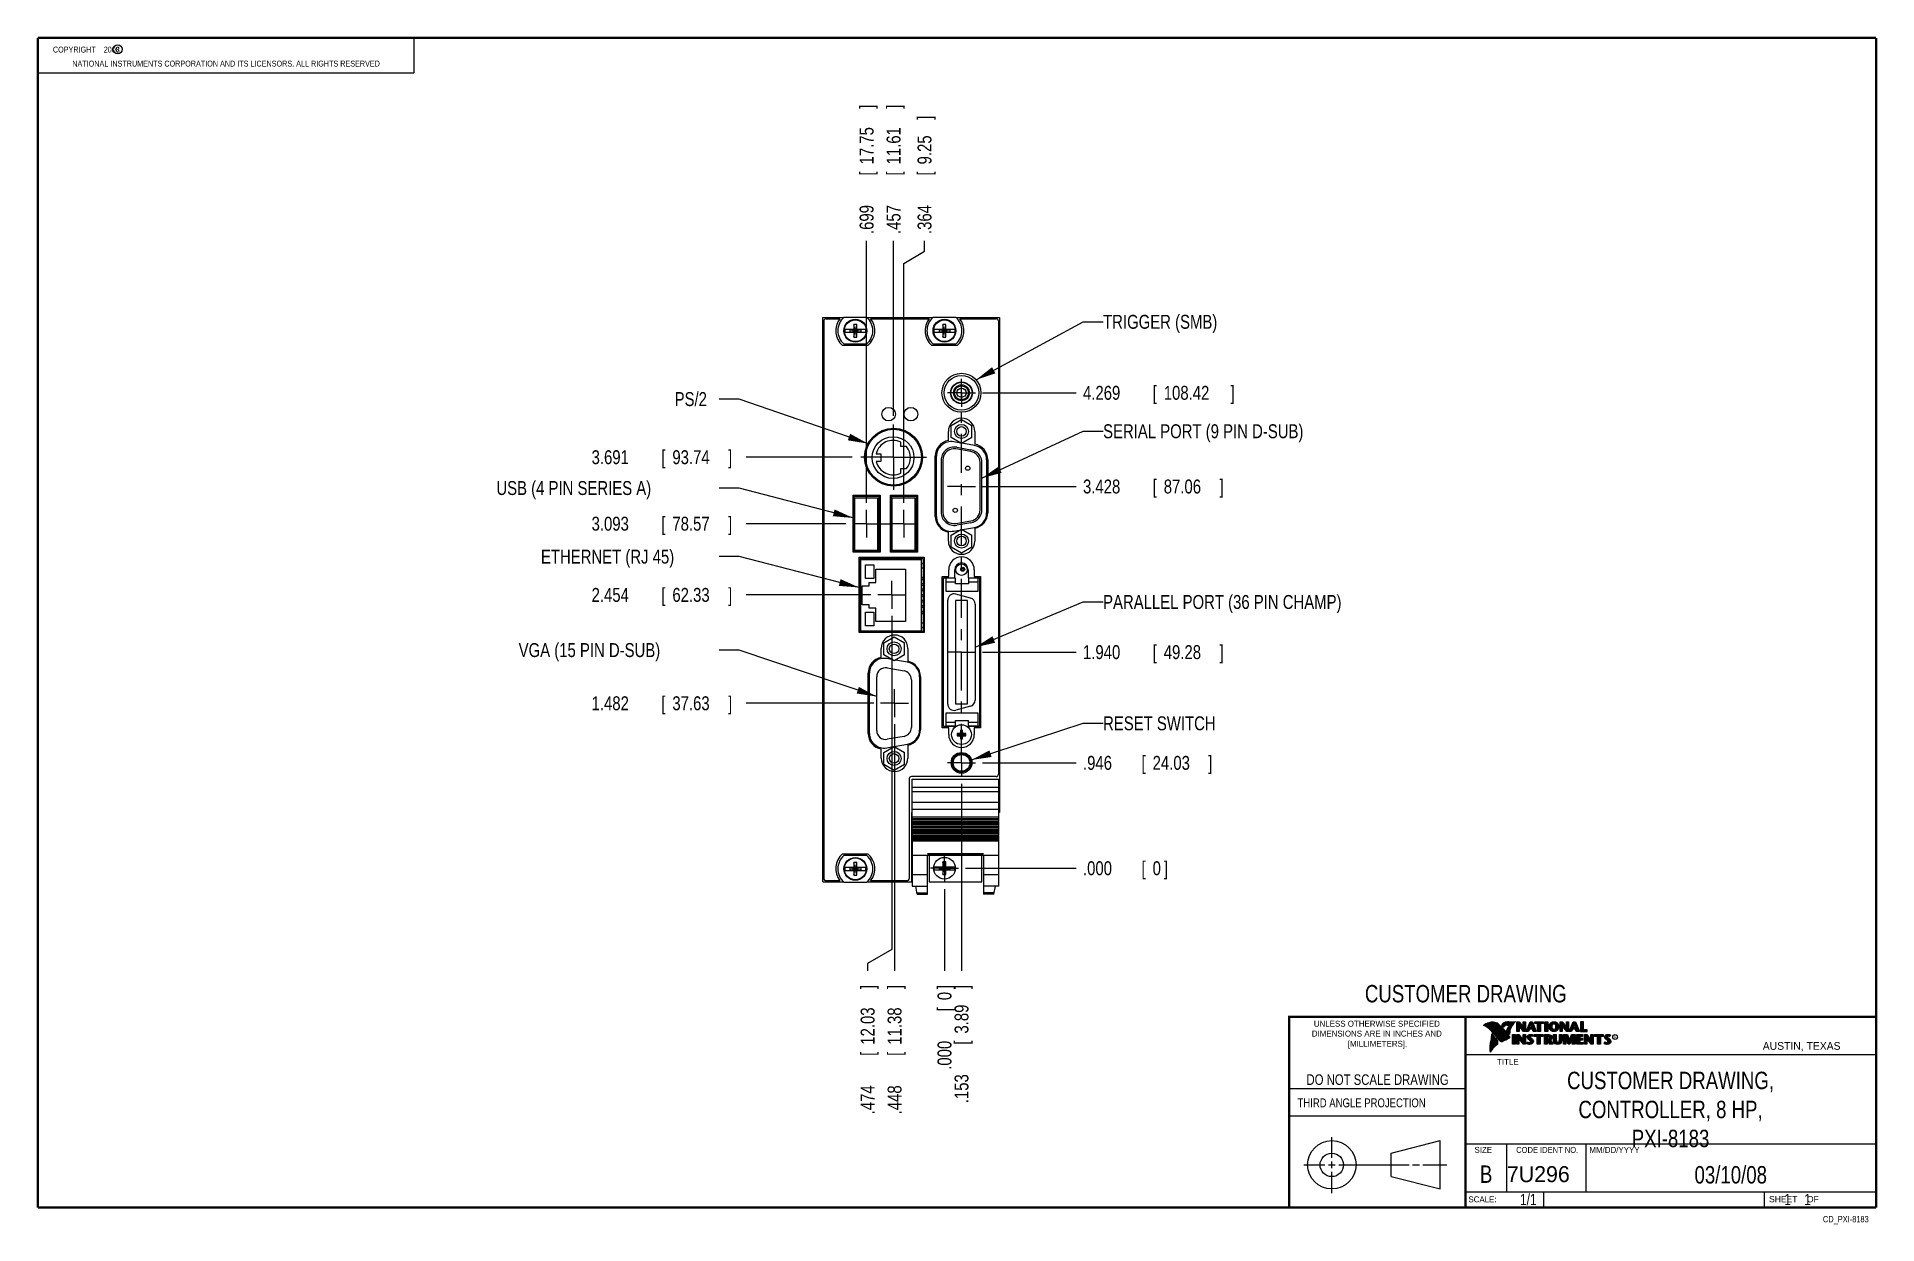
# Model space of a CAD drawing. Header units: inches. Extents: x 0.2 to 16.8, y 0.1 to 10.8.
import ezdxf
from ezdxf.enums import TextEntityAlignment as Align

# ---------------------------------------------------------------- set-up
doc = ezdxf.new("R2010")
doc.units = ezdxf.units.IN
doc.header["$LTSCALE"] = 0.935
doc.header["$MEASUREMENT"] = 0
doc.linetypes.add('CENTER', pattern=[0.6, 0.375, -0.075, 0.075, -0.075])
doc.layers.get('0').update_dxf_attribs({"linetype": 'CONTINUOUS'})
for name, color, linetype in [('DEFAULT_1', 7, 'CENTER'), ('DETAIL', 7, 'CONTINUOUS'), ('DIMENSIONS', 7, 'CONTINUOUS')]:
    doc.layers.add(name, color=color, linetype=linetype)
doc.styles.get("Standard").update_dxf_attribs({"font": 'txt', "width": 0.8})
doc.dimstyles.new('DIMSTYLE_1', dxfattribs={"dimtxt": 0.125, "dimasz": 0.18, "dimexe": 0.18, "dimexo": 0.0625, "dimgap": 0.09, "dimtad": 0, "dimtih": 1, "dimtoh": 1, "dimdec": 3, "dimzin": 4, "dimdsep": 46, "dimtxsty": 'STANDARD', "dimblk": '_FILLED', "dimblk1": '_FILLED', "dimblk2": '_FILLED', "dimcen": 0.09, "dimadec": 0, "dimazin": 0, "dimtp": 0.01, "dimtm": 0.01, "dimtfac": 1, "dimtdec": 3, "dimtofl": 0, "dimtmove": 0, "dimatfit": 3, "dimldrblk": '_FILLED', "dimfxl": 1, "dimtolj": 1, "dimtzin": 4, "dimarcsym": 0})

msp = doc.modelspace()

# ---------------------------------------------------------------- texts
at = {"color": 2, "linetype": 'CONTINUOUS', "width": 0.8}
for s, height, p in [('c', 0.053, (0.946, 10.6363)), ('NATIONAL INSTRUMENTS CORPORATION AND ITS LICENSORS. ALL RIGHTS RESERVED', 0.053, (0.5583, 10.5016)), ('THIRD ANGLE PROJECTION', 0.08, (11.5564, 1.1584))]:
    msp.add_text(s, height=height, dxfattribs=at).set_placement(p)
at = {"color": 7, "linetype": 'CONTINUOUS', "width": 0.8}
for s, height, p in [('CUSTOMER DRAWING', 0.15625, (13.0668, 2.1001)), ('DO NOT SCALE DRAWING', 0.095, (12.2754, 1.3592)), ('B', 0.1562, (13.2497, 0.4798)), ('03/10/08', 0.15625, (15.4455, 0.4744))]:
    msp.add_text(s, height=height, dxfattribs=at).set_placement(p, align=Align.CENTER)
at = {"color": 2, "linetype": 'CONTINUOUS'}
for s, p in [('DIMENSIONS ARE IN INCHES AND', (12.2688, 1.7933)), ('UNLESS OTHERWISE SPECIFIED', (12.2688, 1.8819)), ('[MILLIMETERS].', (12.2746, 1.7015))]:
    msp.add_text(s, height=0.053254, dxfattribs=at).set_placement(p, align=Align.CENTER)
for s, height, p in [('R', 0.0217, (14.3971, 1.7782)), ('AUSTIN, TEXAS', 0.069617, (15.7327, 1.6745)), ('TITLE', 0.05325, (13.3474, 1.5397)), ('SIZE', 0.05325, (13.1451, 0.7494)), ('MM/DD/YYYY', 0.05325, (14.1765, 0.7494)), ('SCALE:', 0.05325, (13.0904, 0.3053)), ('SHEET    OF', 0.057262, (15.7892, 0.3052))]:
    msp.add_text(s, height=height, dxfattribs=at).set_placement(p)
at = {"color": 2, "linetype": 'CONTINUOUS', "width": 0.95}
msp.add_text('CODE IDENT NO.', height=0.053254, dxfattribs=at).set_placement((13.7978, 0.7494), align=Align.CENTER)
at = {"color": 7, "linetype": 'CONTINUOUS'}
msp.add_text('7U296', height=0.14316, dxfattribs=at).set_placement((13.4363, 0.4866))
at = {"color": 7, "linetype": 'CONTINUOUS', "width": 0.8}
msp.add_text('1/1', height=0.1, dxfattribs=at).set_placement((13.7025, 0.2805), align=Align.RIGHT)
at = {"color": 2, "linetype": 'CONTINUOUS', "width": 0.8}
msp.add_text('CD_PXI-8183', height=0.057262, dxfattribs=at).set_placement((16.6837, 0.1254), align=Align.RIGHT)
at = {"color": 2, "linetype": 'CONTINUOUS', "insert": (0.3125, 10.6805), "char_height": 0.053, "width": 0.8904, "attachment_point": 1}
msp.add_mtext('    COPYRIGHT    2008', dxfattribs=at)
at = {"color": 7, "linetype": 'CONTINUOUS'}
for s, insert, char_height, width, attachment_point in [('CUSTOMER DRAWING,\\PCONTROLLER, 8 HP,\\PPXI-8183', (14.9051, 1.4775), 0.15625, 2.125, 2), ('    1    1', (15.8075, 0.3805), 0.1, 0.8, 1)]:
    msp.add_mtext(s, dxfattribs=dict(at, insert=insert, char_height=char_height, width=width, attachment_point=attachment_point))
at = {"layer": 'DETAIL', "color": 2, "linetype": 'CONTINUOUS', "width": 0.8}
for s, p in [('TRIGGER (SMB)', (9.8113, 8.1474)), ('PS/2', (5.9653, 7.4538)), ('SERIAL PORT (9 PIN D-SUB)', (9.8113, 7.165)), ('USB (4 PIN SERIES A)', (4.3653, 6.6551)), ('ETHERNET (RJ 45)', (4.7653, 6.0393)), ('PARALLEL PORT (36 PIN CHAMP)', (9.8113, 5.6322)), ('VGA (15 PIN D-SUB)', (4.5653, 5.2002)), ('RESET SWITCH', (9.8113, 4.5429))]:
    msp.add_text(s, height=0.125, dxfattribs=at).set_placement(p)

# ---------------------------------------------------------------- blocks, each defined once
blk = doc.blocks.new('*D0')
at = {"layer": 'DIMENSIONS', "color": 2, "linetype": 'CONTINUOUS'}
blk.add_line((8.541, 4.063), (8.541, 2.383), dxfattribs=at)
at = {"layer": 'DIMENSIONS', "color": 2, "linetype": 'CONTINUOUS', "width": 0.8}
for s, p in [(']', (8.603, 2.22)), ('3.89', (8.603, 1.82)), ('[', (8.603, 1.72)), ('.153', (8.603, 1.195))]:
    blk.add_text(s, height=0.125, rotation=90, dxfattribs=at).set_placement(p)
blk = doc.blocks.new('_FILLED')
at = {"color": 0, "linetype": 'BYBLOCK'}
blk.add_solid([(0, 0), (-1, 0.174), (-1, -0.174)], dxfattribs=at)
blk = doc.blocks.new('*D1')
at = {"layer": 'DIMENSIONS', "color": 2, "linetype": 'CONTINUOUS'}
blk.add_line((8.387, 3.117), (8.387, 2.383), dxfattribs=at)
at = {"layer": 'DIMENSIONS', "color": 2, "linetype": 'CONTINUOUS', "width": 0.8}
for s, p in [(']', (8.45, 2.22)), ('0', (8.45, 2.12)), ('[', (8.45, 2.02)), ('.000', (8.45, 1.495))]:
    blk.add_text(s, height=0.125, rotation=90, dxfattribs=at).set_placement(p)
blk = doc.blocks.new('*D2')
at = {"layer": 'DIMENSIONS', "color": 2, "linetype": 'CONTINUOUS'}
blk.add_line((8.728, 4.25), (9.569, 4.25), dxfattribs=at)
at = {"layer": 'DIMENSIONS', "color": 2, "linetype": 'CONTINUOUS', "width": 0.8}
for s, p in [('.946', (9.631, 4.188)), ('[', (10.156, 4.188)), ('24.03', (10.256, 4.188)), (']', (10.756, 4.188))]:
    blk.add_text(s, height=0.125, dxfattribs=at).set_placement(p)
blk = doc.blocks.new('*D3')
at = {"layer": 'DIMENSIONS', "color": 2, "linetype": 'CONTINUOUS'}
blk.add_line((8.575, 3.304), (9.569, 3.304), dxfattribs=at)
at = {"layer": 'DIMENSIONS', "color": 2, "linetype": 'CONTINUOUS', "width": 0.8}
for s, p in [('.000', (9.631, 3.242)), ('[', (10.156, 3.242)), ('0', (10.256, 3.242)), (']', (10.356, 3.242))]:
    blk.add_text(s, height=0.125, dxfattribs=at).set_placement(p)
blk = doc.blocks.new('*D4')
at = {"layer": 'DIMENSIONS', "color": 2, "linetype": 'CONTINUOUS'}
blk.add_line((7.939, 4.598), (7.939, 2.383), dxfattribs=at)
at = {"layer": 'DIMENSIONS', "color": 2, "linetype": 'CONTINUOUS', "width": 0.8}
for s, p in [(']', (8.002, 2.22)), ('11.38', (8.002, 1.72)), ('[', (8.002, 1.62)), ('.448', (8.002, 1.095))]:
    blk.add_text(s, height=0.125, rotation=90, dxfattribs=at).set_placement(p)
blk = doc.blocks.new('*D5')
at = {"layer": 'DIMENSIONS', "color": 2, "linetype": 'CONTINUOUS'}
for p, q in [((7.914, 5.571), (7.914, 2.575)), ((7.914, 2.575), (7.697, 2.449)), ((7.697, 2.449), (7.697, 2.383))]:
    blk.add_line(p, q, dxfattribs=at)
at = {"layer": 'DIMENSIONS', "color": 2, "linetype": 'CONTINUOUS', "width": 0.8}
for s, p in [(']', (7.76, 2.22)), ('12.03', (7.76, 1.72)), ('[', (7.76, 1.62)), ('.474', (7.76, 1.095))]:
    blk.add_text(s, height=0.125, rotation=90, dxfattribs=at).set_placement(p)
blk = doc.blocks.new('*D6')
at = {"layer": 'DIMENSIONS', "color": 2, "linetype": 'CONTINUOUS'}
blk.add_line((7.688, 6.585), (7.688, 8.936), dxfattribs=at)
at = {"layer": 'DIMENSIONS', "color": 2, "linetype": 'CONTINUOUS', "width": 0.8}
for s, p in [(']', (7.751, 10.123)), ('17.75', (7.751, 9.623)), ('[', (7.751, 9.523)), ('.699', (7.751, 8.998))]:
    blk.add_text(s, height=0.125, rotation=90, dxfattribs=at).set_placement(p)
blk = doc.blocks.new('*D7')
at = {"layer": 'DIMENSIONS', "color": 2, "linetype": 'CONTINUOUS'}
for p, q in [((8.208, 8.845), (8.208, 8.936)), ((8.023, 8.734), (8.208, 8.845)), ((8.023, 6.585), (8.023, 8.734))]:
    blk.add_line(p, q, dxfattribs=at)
at = {"layer": 'DIMENSIONS', "color": 2, "linetype": 'CONTINUOUS', "width": 0.8}
for s, p in [(']', (8.271, 10.023)), ('9.25', (8.271, 9.623)), ('[', (8.271, 9.523)), ('.364', (8.271, 8.998))]:
    blk.add_text(s, height=0.125, rotation=90, dxfattribs=at).set_placement(p)
blk = doc.blocks.new('*D8')
at = {"layer": 'DIMENSIONS', "color": 2, "linetype": 'CONTINUOUS'}
blk.add_line((7.93, 7.365), (7.93, 8.936), dxfattribs=at)
at = {"layer": 'DIMENSIONS', "color": 2, "linetype": 'CONTINUOUS', "width": 0.8}
for s, p in [(']', (7.993, 10.123)), ('11.61', (7.993, 9.623)), ('[', (7.993, 9.523)), ('.457', (7.993, 8.998))]:
    blk.add_text(s, height=0.125, rotation=90, dxfattribs=at).set_placement(p)
blk = doc.blocks.new('*D9')
at = {"layer": 'DIMENSIONS', "color": 2, "linetype": 'CONTINUOUS'}
blk.add_line((7.752, 4.786), (6.608, 4.786), dxfattribs=at)
at = {"layer": 'DIMENSIONS', "color": 2, "linetype": 'CONTINUOUS', "width": 0.8}
for s, p in [('1.482', (5.22, 4.723)), ('[', (5.845, 4.723)), ('37.63', (5.945, 4.723)), (']', (6.445, 4.723))]:
    blk.add_text(s, height=0.125, dxfattribs=at).set_placement(p)
blk = doc.blocks.new('*D10')
at = {"layer": 'DIMENSIONS', "color": 2, "linetype": 'CONTINUOUS'}
blk.add_line((8.728, 5.244), (9.569, 5.244), dxfattribs=at)
at = {"layer": 'DIMENSIONS', "color": 2, "linetype": 'CONTINUOUS', "width": 0.8}
for s, p in [('1.940', (9.631, 5.182)), ('[', (10.256, 5.182)), ('49.28', (10.356, 5.182)), (']', (10.856, 5.182))]:
    blk.add_text(s, height=0.125, dxfattribs=at).set_placement(p)
blk = doc.blocks.new('*D11')
at = {"layer": 'DIMENSIONS', "color": 2, "linetype": 'CONTINUOUS'}
blk.add_line((7.726, 5.758), (6.608, 5.758), dxfattribs=at)
at = {"layer": 'DIMENSIONS', "color": 2, "linetype": 'CONTINUOUS', "width": 0.8}
for s, p in [('2.454', (5.22, 5.696)), ('[', (5.845, 5.696)), ('62.33', (5.945, 5.696)), (']', (6.445, 5.696))]:
    blk.add_text(s, height=0.125, dxfattribs=at).set_placement(p)
blk = doc.blocks.new('*D12')
at = {"layer": 'DIMENSIONS', "color": 2, "linetype": 'CONTINUOUS'}
blk.add_line((7.501, 6.397), (6.608, 6.397), dxfattribs=at)
at = {"layer": 'DIMENSIONS', "color": 2, "linetype": 'CONTINUOUS', "width": 0.8}
for s, p in [('3.093', (5.22, 6.335)), ('[', (5.845, 6.335)), ('78.57', (5.945, 6.335)), (']', (6.445, 6.335))]:
    blk.add_text(s, height=0.125, dxfattribs=at).set_placement(p)
blk = doc.blocks.new('*D13')
at = {"layer": 'DIMENSIONS', "color": 2, "linetype": 'CONTINUOUS'}
blk.add_line((8.728, 6.732), (9.569, 6.732), dxfattribs=at)
at = {"layer": 'DIMENSIONS', "color": 2, "linetype": 'CONTINUOUS', "width": 0.8}
for s, p in [('3.428', (9.631, 6.669)), ('[', (10.256, 6.669)), ('87.06', (10.356, 6.669)), (']', (10.856, 6.669))]:
    blk.add_text(s, height=0.125, dxfattribs=at).set_placement(p)
blk = doc.blocks.new('*D14')
at = {"layer": 'DIMENSIONS', "color": 2, "linetype": 'CONTINUOUS'}
blk.add_line((7.559, 6.995), (6.608, 6.995), dxfattribs=at)
at = {"layer": 'DIMENSIONS', "color": 2, "linetype": 'CONTINUOUS', "width": 0.8}
for s, p in [('3.691', (5.22, 6.932)), ('[', (5.845, 6.932)), ('93.74', (5.945, 6.932)), (']', (6.445, 6.932))]:
    blk.add_text(s, height=0.125, dxfattribs=at).set_placement(p)
blk = doc.blocks.new('*D15')
at = {"layer": 'DIMENSIONS', "color": 2, "linetype": 'CONTINUOUS'}
blk.add_line((8.728, 7.573), (9.569, 7.573), dxfattribs=at)
at = {"layer": 'DIMENSIONS', "color": 2, "linetype": 'CONTINUOUS', "width": 0.8}
for s, p in [('4.269', (9.631, 7.51)), ('[', (10.256, 7.51)), ('108.42', (10.356, 7.51)), (']', (10.956, 7.51))]:
    blk.add_text(s, height=0.125, dxfattribs=at).set_placement(p)

# ---------------------------------------------------------------- dimensions: what is measured, and where the dimension line sits
at = {"layer": 'DIMENSIONS', "color": 2, "linetype": 'CONTINUOUS'}
for feature_location, offset, dtype, origin, picture, middle in [((7.6883, 6.585), (0, 2.3509), 1, (8.3873, 6.5225), '*D6', (7.6883, 9.6108)), ((7.9303, 7.3646), (0, 1.5713), 1, (8.3873, 7.1199), '*D8', (7.9303, 9.6108)), ((8.02328125, 6.5849809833), (0.1848418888, 2.350864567), 0, (8.38728125, 6.5224809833), '*D7', (8.2081231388, 9.5608455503)), ((8.72788, 7.57285), (0.8409, 0), 0, (8.66538, 3.30426), '*D15', (10.34378, 7.57285)), ((7.55929, 6.99485), (-0.95151, 0), 0, (7.80518, 3.30426), '*D14', (5.88278, 6.99485)), ((8.72811, 6.73185), (0.84067, 0), 0, (8.66561, 3.30426), '*D13', (10.29378, 6.73185)), ((7.5007, 6.3974), (-0.8929, 0), 0, (7.5632, 3.3043), '*D12', (5.8828, 6.3974)), ((7.7262, 5.7583), (-1.1184, 0), 0, (7.7887, 3.3043), '*D11', (5.8828, 5.7583)), ((7.91378125, 5.5707455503), (-0.2165758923, -3.1878411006), 0, (8.38728125, 5.6332455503), '*D5', (7.6972053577, 1.7079044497)), ((8.7279, 5.2445), (0.8408, 0), 0, (8.6654, 3.3043), '*D10', (10.2938, 5.2445)), ((7.7517, 4.7859), (-1.1439, 0), 0, (7.8142, 3.3043), '*D9', (5.8828, 4.7859)), ((7.9393, 4.5983), (0, -2.2154), 1, (8.3873, 4.6608), '*D4', (7.9393, 1.7079)), ((8.7282, 4.2503), (0.8406, 0), 0, (8.5124, 3.3043), '*D2', (10.2438, 4.2503)), ((8.5406, 4.0627), (0, -1.6798), 1, (8.3873, 3.1792), '*D0', (8.5406, 1.7579)), ((8.57488125, 3.3042628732), (0.9939, 0), 0, (8.51238125, 3.3042628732), '*D3', (10.04378125, 3.3042628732)), ((8.38728125, 3.1166628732), (0, -0.7337584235), 1, (8.38728125, 3.1791628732), '*D1', (8.38728125, 1.9079044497))]:
    dim = msp.add_ordinate_dim(feature_location=feature_location, offset=offset, dtype=dtype, origin=origin, dimstyle='DIMSTYLE_1', dxfattribs=at)
    dim.commit()
    dim.dimension.update_dxf_attribs({"geometry": picture, "text_midpoint": middle})

# ---------------------------------------------------------------- linework, layer by layer
at = {"color": 2, "linetype": 'CONTINUOUS'}
for p, q in [((0.25, 10.7586), (3.625, 10.7586)), ((0.25, 10.7586), (0.25, 10.4456)), ((3.625, 10.7586), (3.625, 10.4456)), ((0.25, 10.4456), (3.625, 10.4456)), ((13.0652, 1.9695), (16.745, 1.9695)), ((13.0652, 1.9695), (13.0652, 0.2605)), ((13.2311, 1.8934), (13.2311, 1.8949)), ((13.2347, 1.8921), (13.2347, 1.8972)), ((13.2382, 1.8907), (13.2382, 1.8994)), ((13.2418, 1.8892), (13.2418, 1.9015)), ((13.2453, 1.8876), (13.2453, 1.9035)), ((13.2489, 1.8858), (13.2489, 1.9054)), ((13.2524, 1.8839), (13.2524, 1.9069)), ((13.256, 1.8818), (13.256, 1.9084)), ((13.2596, 1.8796), (13.2596, 1.9098)), ((13.2631, 1.8772), (13.2631, 1.9111)), ((13.2667, 1.8747), (13.2667, 1.9124)), ((13.2702, 1.872), (13.2702, 1.9135)), ((13.2738, 1.869), (13.2738, 1.9146)), ((13.2773, 1.8658), (13.2773, 1.9155)), ((13.2809, 1.8624), (13.2809, 1.9164)), ((13.2844, 1.8587), (13.2844, 1.9173)), ((13.288, 1.8549), (13.288, 1.9181)), ((13.2915, 1.851), (13.2915, 1.9188)), ((13.2951, 1.8471), (13.2951, 1.9194)), ((13.2987, 1.8431), (13.2987, 1.9198)), ((13.3022, 1.8391), (13.3022, 1.92)), ((13.3058, 1.8351), (13.3058, 1.9201)), ((13.3093, 1.8311), (13.3093, 1.9201)), ((13.3129, 1.827), (13.3129, 1.9199)), ((13.3164, 1.8229), (13.3164, 1.9196)), ((13.32, 1.8188), (13.32, 1.9192)), ((13.3235, 1.8146), (13.3235, 1.9186)), ((13.3271, 1.8104), (13.3271, 1.9179)), ((13.3306, 1.8062), (13.3306, 1.9172)), ((13.3342, 1.802), (13.3342, 1.9163)), ((13.3378, 1.7978), (13.3378, 1.9151)), ((13.3413, 1.7937), (13.3413, 1.9138)), ((13.3449, 1.7897), (13.3449, 1.9122)), ((13.3484, 1.7856), (13.3484, 1.9103)), ((13.352, 1.7817), (13.352, 1.9081)), ((13.3555, 1.7778), (13.3555, 1.9055)), ((13.3591, 1.7739), (13.3591, 1.9026)), ((13.3626, 1.7701), (13.3626, 1.8991)), ((13.3662, 1.7663), (13.3662, 1.8952)), ((13.3697, 1.7625), (13.3697, 1.8915)), ((13.3733, 1.7588), (13.3733, 1.8878)), ((13.3769, 1.7556), (13.3769, 1.8841)), ((13.3804, 1.7529), (13.3804, 1.8803)), ((13.384, 1.7512), (13.384, 1.8766)), ((13.3875, 1.7509), (13.3875, 1.8728)), ((13.4022, 1.878), (13.3901, 1.8922)), ((13.3911, 1.7518), (13.3911, 1.8691)), ((13.4029, 1.881), (13.3927, 1.893)), ((13.3946, 1.8908), (13.3946, 1.8999)), ((13.3946, 1.7533), (13.3946, 1.8653)), ((13.3982, 1.8866), (13.3982, 1.9062)), ((13.3982, 1.7548), (13.3982, 1.8615)), ((13.4017, 1.8824), (13.4017, 1.9101)), ((13.4017, 1.7563), (13.4017, 1.8574)), ((13.4053, 1.8823), (13.4053, 1.9129)), ((13.4053, 1.7578), (13.4053, 1.8531)), ((13.4088, 1.8844), (13.4088, 1.915)), ((13.4088, 1.7593), (13.4088, 1.8488)), ((13.4124, 1.887), (13.4124, 1.9167)), ((13.4124, 1.7609), (13.4124, 1.8445)), ((13.4159, 1.89), (13.4159, 1.9182)), ((13.4159, 1.7625), (13.4159, 1.8402)), ((13.4195, 1.8937), (13.4195, 1.9193)), ((13.4195, 1.7641), (13.4195, 1.8359)), ((13.4231, 1.8964), (13.4231, 1.9203)), ((13.4231, 1.7657), (13.4231, 1.8316)), ((13.4266, 1.8982), (13.4266, 1.9209)), ((13.4266, 1.7674), (13.4266, 1.8273)), ((13.4302, 1.8995), (13.4302, 1.9214)), ((13.4302, 1.7691), (13.4302, 1.823)), ((13.4414, 1.8328), (13.4319, 1.8437)), ((13.4337, 1.8997), (13.4337, 1.922)), ((13.4337, 1.7708), (13.4337, 1.8187)), ((13.4433, 1.8344), (13.4349, 1.844)), ((13.4373, 1.8991), (13.4373, 1.9224)), ((13.4373, 1.8413), (13.4373, 1.8491)), ((13.4408, 1.898), (13.4408, 1.9228)), ((13.4408, 1.8372), (13.4408, 1.8572)), ((13.4444, 1.8972), (13.4444, 1.9231)), ((13.4444, 1.8331), (13.4444, 1.8665)), ((13.4479, 1.8969), (13.4479, 1.9234)), ((13.4479, 1.8288), (13.4479, 1.873)), ((13.4515, 1.8966), (13.4515, 1.9236)), ((13.4515, 1.8247), (13.4515, 1.8764)), ((13.4529, 1.9261), (13.5132, 1.9271)), ((13.453, 1.9236), (13.5067, 1.9245)), ((13.455, 1.8965), (13.455, 1.9237)), ((13.455, 1.8207), (13.455, 1.878)), ((13.4586, 1.8964), (13.4586, 1.9237)), ((13.4586, 1.8303), (13.4586, 1.879)), ((13.4622, 1.8957), (13.4622, 1.9238)), ((13.4622, 1.8535), (13.4622, 1.8795)), ((13.4657, 1.8935), (13.4657, 1.9238)), ((13.4657, 1.8636), (13.4657, 1.8798)), ((13.4693, 1.872), (13.4693, 1.9239)), ((13.4728, 1.8794), (13.4728, 1.9239)), ((13.4764, 1.8859), (13.4764, 1.924)), ((13.4799, 1.8919), (13.4799, 1.924)), ((13.4835, 1.8973), (13.4835, 1.9241)), ((13.487, 1.9023), (13.487, 1.9242)), ((13.4906, 1.9069), (13.4906, 1.9242)), ((13.4941, 1.9112), (13.4941, 1.9243)), ((13.4977, 1.9153), (13.4977, 1.9243)), ((13.5013, 1.9191), (13.5013, 1.9244)), ((13.5261, 1.9263), (13.5451, 1.9263)), ((13.5261, 1.839), (13.5261, 1.9263)), ((13.5466, 1.839), (13.5261, 1.839)), ((13.5286, 1.9237), (13.5439, 1.9237)), ((13.5286, 1.8415), (13.5286, 1.9237)), ((13.5441, 1.8415), (13.5286, 1.8415)), ((13.5332, 1.8415), (13.5332, 1.9237)), ((13.5367, 1.8415), (13.5367, 1.9237)), ((13.5402, 1.8415), (13.5402, 1.9237)), ((13.5441, 1.8976), (13.5437, 1.9237)), ((13.5439, 1.9237), (13.5854, 1.869)), ((13.5873, 1.8415), (13.5441, 1.8976)), ((13.5441, 1.8976), (13.5441, 1.8415)), ((13.5451, 1.9263), (13.5829, 1.8765)), ((13.586, 1.839), (13.5466, 1.8902)), ((13.5466, 1.8902), (13.5466, 1.839)), ((13.5471, 1.8936), (13.5471, 1.9194)), ((13.5506, 1.8891), (13.5506, 1.9149)), ((13.5541, 1.8846), (13.5541, 1.9103)), ((13.5576, 1.8801), (13.5576, 1.9057)), ((13.561, 1.8756), (13.561, 1.9011)), ((13.5645, 1.8711), (13.5645, 1.8965)), ((13.568, 1.8665), (13.568, 1.8919)), ((13.5715, 1.862), (13.5715, 1.8874)), ((13.575, 1.8575), (13.575, 1.8828)), ((13.5784, 1.853), (13.5784, 1.8782)), ((13.5819, 1.8485), (13.5819, 1.8736)), ((13.5829, 1.9263), (13.6036, 1.9263)), ((13.5829, 1.8765), (13.5829, 1.9263)), ((13.5854, 1.9237), (13.6011, 1.9237)), ((13.5854, 1.869), (13.5854, 1.9237)), ((13.5854, 1.844), (13.5854, 1.869)), ((13.6036, 1.839), (13.586, 1.839)), ((13.6011, 1.8415), (13.5873, 1.8415)), ((13.5889, 1.8415), (13.5889, 1.9237)), ((13.5923, 1.8415), (13.5923, 1.9237)), ((13.5958, 1.8415), (13.5958, 1.9237)), ((13.5993, 1.8415), (13.5993, 1.9237)), ((13.6011, 1.9237), (13.6011, 1.8415)), ((13.6036, 1.9263), (13.6036, 1.839)), ((13.6088, 1.839), (13.6444, 1.9262)), ((13.6294, 1.839), (13.6088, 1.839)), ((13.6125, 1.8415), (13.6461, 1.9237)), ((13.6277, 1.8415), (13.6125, 1.8415)), ((13.6167, 1.8415), (13.6167, 1.8516)), ((13.6201, 1.8415), (13.6201, 1.8601)), ((13.6236, 1.8415), (13.6236, 1.8686)), ((13.6271, 1.8415), (13.6271, 1.8771)), ((13.6361, 1.8623), (13.6277, 1.8415)), ((13.6378, 1.8598), (13.6294, 1.839)), ((13.6306, 1.8486), (13.6306, 1.8857)), ((13.634, 1.8573), (13.634, 1.8942)), ((13.6665, 1.8623), (13.6361, 1.8623)), ((13.6375, 1.8623), (13.6375, 1.9027)), ((13.6647, 1.8598), (13.6378, 1.8598)), ((13.6388, 1.8711), (13.65, 1.9073)), ((13.6639, 1.8711), (13.6388, 1.8711)), ((13.641, 1.8781), (13.641, 1.9112)), ((13.641, 1.8623), (13.641, 1.8711)), ((13.6423, 1.8736), (13.6519, 1.9048)), ((13.6606, 1.8736), (13.6423, 1.8736)), ((13.6444, 1.9262), (13.6664, 1.9262)), ((13.6445, 1.8893), (13.6445, 1.9197)), ((13.6445, 1.8623), (13.6445, 1.8711)), ((13.6461, 1.9237), (13.6647, 1.9237)), ((13.6479, 1.9006), (13.6479, 1.9237)), ((13.6479, 1.8623), (13.6479, 1.8711)), ((13.65, 1.9073), (13.6541, 1.9073)), ((13.6514, 1.9073), (13.6514, 1.9237)), ((13.6514, 1.8623), (13.6514, 1.8711)), ((13.6519, 1.9048), (13.6521, 1.9048)), ((13.6521, 1.9048), (13.6606, 1.8736)), ((13.6541, 1.9073), (13.6639, 1.8711)), ((13.6549, 1.9043), (13.6549, 1.9237)), ((13.6549, 1.8623), (13.6549, 1.8711)), ((13.6584, 1.8915), (13.6584, 1.9237)), ((13.6584, 1.8623), (13.6584, 1.8711)), ((13.6618, 1.8787), (13.6618, 1.9237)), ((13.6618, 1.8623), (13.6618, 1.8711)), ((13.6647, 1.9237), (13.6959, 1.8415)), ((13.6717, 1.839), (13.6647, 1.8598)), ((13.6653, 1.8623), (13.6653, 1.922)), ((13.6664, 1.9262), (13.6995, 1.839)), ((13.6735, 1.8415), (13.6665, 1.8623)), ((13.6688, 1.8555), (13.6688, 1.9128)), ((13.6995, 1.839), (13.6717, 1.839)), ((13.6723, 1.8452), (13.6723, 1.9037)), ((13.6959, 1.8415), (13.6735, 1.8415)), ((13.6757, 1.8415), (13.6757, 1.8945)), ((13.6792, 1.8415), (13.6792, 1.8854)), ((13.6827, 1.8415), (13.6827, 1.8762)), ((13.6862, 1.8415), (13.6862, 1.8671)), ((13.6866, 1.9262), (13.7634, 1.9262)), ((13.6866, 1.9099), (13.6866, 1.9262)), ((13.7118, 1.9099), (13.6866, 1.9099)), ((13.6891, 1.9237), (13.7609, 1.9237)), ((13.6891, 1.9125), (13.6891, 1.9237)), ((13.7143, 1.9125), (13.6891, 1.9125)), ((13.6896, 1.8415), (13.6896, 1.8579)), ((13.6931, 1.9125), (13.6931, 1.9237)), ((13.6931, 1.8415), (13.6931, 1.8488)), ((13.6966, 1.9125), (13.6966, 1.9237)), ((13.7001, 1.9125), (13.7001, 1.9237)), ((13.7035, 1.9125), (13.7035, 1.9237)), ((13.707, 1.9125), (13.707, 1.9237)), ((13.7105, 1.9125), (13.7105, 1.9237)), ((13.7118, 1.839), (13.7118, 1.9099)), ((13.7382, 1.839), (13.7118, 1.839)), ((13.7143, 1.9125), (13.714, 1.9237)), ((13.7143, 1.8415), (13.7143, 1.9125)), ((13.7357, 1.8415), (13.7143, 1.8415)), ((13.7174, 1.8415), (13.7174, 1.9237)), ((13.7209, 1.8415), (13.7209, 1.9237)), ((13.7244, 1.8415), (13.7244, 1.9237)), ((13.7279, 1.8415), (13.7279, 1.9237)), ((13.7313, 1.8415), (13.7313, 1.9237)), ((13.7357, 1.9125), (13.7348, 1.9237)), ((13.7609, 1.9125), (13.7357, 1.9125)), ((13.7357, 1.9125), (13.7357, 1.8415)), ((13.7634, 1.9099), (13.7382, 1.9099)), ((13.7382, 1.9099), (13.7382, 1.839)), ((13.7383, 1.9125), (13.7383, 1.9237)), ((13.7418, 1.9125), (13.7418, 1.9237)), ((13.7452, 1.9125), (13.7452, 1.9237)), ((13.7487, 1.9125), (13.7487, 1.9237)), ((13.7522, 1.9125), (13.7522, 1.9237)), ((13.7557, 1.9125), (13.7557, 1.9237)), ((13.7591, 1.9125), (13.7591, 1.9237)), ((13.7609, 1.9237), (13.7609, 1.9125)), ((13.7634, 1.9262), (13.7634, 1.9099)), ((13.7768, 1.9262), (13.8031, 1.9262)), ((13.7768, 1.839), (13.7768, 1.9262)), ((13.8031, 1.839), (13.7768, 1.839)), ((13.7794, 1.9237), (13.8006, 1.9237)), ((13.7794, 1.8415), (13.7794, 1.9237)), ((13.8006, 1.8415), (13.7794, 1.8415)), ((13.7835, 1.8415), (13.7835, 1.9237)), ((13.787, 1.8415), (13.787, 1.9237)), ((13.7904, 1.8415), (13.7904, 1.9237)), ((13.7939, 1.8415), (13.7939, 1.9237)), ((13.7974, 1.8415), (13.7974, 1.9237)), ((13.8006, 1.9237), (13.8006, 1.8415)), ((13.8031, 1.9262), (13.8031, 1.839)), ((13.8154, 1.8853), (13.8155, 1.8871)), ((13.8154, 1.8834), (13.8154, 1.8853)), ((13.8154, 1.8816), (13.8154, 1.8834)), ((13.8155, 1.8797), (13.8154, 1.8816)), ((13.8155, 1.8871), (13.8157, 1.8889)), ((13.8157, 1.8779), (13.8155, 1.8797)), ((13.8157, 1.8889), (13.8159, 1.8907)), ((13.8159, 1.876), (13.8157, 1.8779)), ((13.8159, 1.8907), (13.8161, 1.8924)), ((13.8162, 1.8742), (13.8159, 1.876)), ((13.8161, 1.8924), (13.8165, 1.8941)), ((13.8166, 1.8724), (13.8162, 1.8742)), ((13.8165, 1.8941), (13.8169, 1.8958)), ((13.817, 1.8706), (13.8166, 1.8724)), ((13.8169, 1.8958), (13.8174, 1.8975)), ((13.8174, 1.8689), (13.817, 1.8706)), ((13.8174, 1.8975), (13.8179, 1.8991)), ((13.8179, 1.8672), (13.8174, 1.8689)), ((13.8179, 1.8991), (13.8185, 1.9006)), ((13.8179, 1.8852), (13.818, 1.8869)), ((13.8179, 1.8834), (13.8179, 1.8852)), ((13.818, 1.8817), (13.8179, 1.8834)), ((13.8185, 1.8655), (13.8179, 1.8672)), ((13.818, 1.8869), (13.8182, 1.8886)), ((13.8181, 1.8799), (13.818, 1.8817)), ((13.8182, 1.8781), (13.8181, 1.8799)), ((13.8182, 1.8886), (13.8184, 1.8903)), ((13.8184, 1.8764), (13.8182, 1.8781)), ((13.8184, 1.8903), (13.8186, 1.892)), ((13.8187, 1.8746), (13.8184, 1.8764)), ((13.8185, 1.9006), (13.8191, 1.9021)), ((13.8191, 1.8639), (13.8185, 1.8655)), ((13.8186, 1.892), (13.819, 1.8936)), ((13.8191, 1.8729), (13.8187, 1.8746)), ((13.819, 1.8936), (13.8193, 1.8952)), ((13.8191, 1.9021), (13.8198, 1.9036)), ((13.8194, 1.8712), (13.8191, 1.8729)), ((13.8198, 1.8623), (13.8191, 1.8639)), ((13.8193, 1.8952), (13.8198, 1.8967)), ((13.8199, 1.8696), (13.8194, 1.8712)), ((13.8198, 1.9036), (13.8206, 1.9051)), ((13.8198, 1.8967), (13.8203, 1.8982)), ((13.8205, 1.8607), (13.8198, 1.8623)), ((13.8204, 1.8679), (13.8199, 1.8696)), ((13.8203, 1.8982), (13.8208, 1.8997)), ((13.8209, 1.8664), (13.8204, 1.8679)), ((13.8213, 1.8592), (13.8205, 1.8607)), ((13.8206, 1.9051), (13.8214, 1.9065)), ((13.8208, 1.8997), (13.8214, 1.9011)), ((13.8209, 1.8664), (13.8208, 1.8997)), ((13.8215, 1.8648), (13.8209, 1.8664)), ((13.8221, 1.8578), (13.8213, 1.8592)), ((13.8214, 1.9065), (13.8223, 1.9079)), ((13.8214, 1.9011), (13.8221, 1.9025)), ((13.8221, 1.8633), (13.8215, 1.8648)), ((13.8221, 1.9025), (13.8228, 1.9038)), ((13.8228, 1.8619), (13.8221, 1.8633)), ((13.823, 1.8563), (13.8221, 1.8578)), ((13.8223, 1.9079), (13.8232, 1.9092)), ((13.8228, 1.9038), (13.8236, 1.9052)), ((13.8235, 1.8604), (13.8228, 1.8619)), ((13.8239, 1.855), (13.823, 1.8563)), ((13.8232, 1.9092), (13.8243, 1.9106)), ((13.8243, 1.8591), (13.8235, 1.8604)), ((13.8236, 1.9052), (13.8244, 1.9065)), ((13.8249, 1.8536), (13.8239, 1.855)), ((13.8243, 1.9106), (13.8253, 1.9119)), ((13.8243, 1.8591), (13.8244, 1.9065)), ((13.8251, 1.8577), (13.8243, 1.8591)), ((13.8244, 1.9065), (13.8253, 1.9077)), ((13.826, 1.8523), (13.8249, 1.8536)), ((13.826, 1.8564), (13.8251, 1.8577)), ((13.8253, 1.9119), (13.8265, 1.9132)), ((13.8253, 1.9077), (13.8262, 1.909)), ((13.8269, 1.8552), (13.826, 1.8564)), ((13.8271, 1.8511), (13.826, 1.8523)), ((13.8262, 1.909), (13.8273, 1.9102)), ((13.8265, 1.9132), (13.8276, 1.9144)), ((13.8279, 1.854), (13.8269, 1.8552)), ((13.8282, 1.8499), (13.8271, 1.8511)), ((13.8273, 1.9102), (13.8283, 1.9114)), ((13.8276, 1.9144), (13.8288, 1.9156)), ((13.8279, 1.854), (13.8283, 1.9114)), ((13.8289, 1.8528), (13.8279, 1.854)), ((13.8294, 1.8487), (13.8282, 1.8499)), ((13.8283, 1.9114), (13.8294, 1.9126)), ((13.8288, 1.9156), (13.8301, 1.9167)), ((13.83, 1.8517), (13.8289, 1.8528)), ((13.8294, 1.9126), (13.8306, 1.9137)), ((13.8306, 1.8476), (13.8294, 1.8487)), ((13.8311, 1.8506), (13.83, 1.8517)), ((13.8301, 1.9167), (13.8314, 1.9178)), ((13.8306, 1.9137), (13.8318, 1.9148)), ((13.8319, 1.8466), (13.8306, 1.8476)), ((13.8311, 1.8506), (13.8318, 1.9148)), ((13.8323, 1.8496), (13.8311, 1.8506)), ((13.8314, 1.9178), (13.8327, 1.9188)), ((13.8318, 1.9148), (13.833, 1.9158)), ((13.8332, 1.8456), (13.8319, 1.8466)), ((13.8335, 1.8486), (13.8323, 1.8496)), ((13.8327, 1.9188), (13.834, 1.9198)), ((13.833, 1.9158), (13.8342, 1.9168)), ((13.8346, 1.8447), (13.8332, 1.8456)), ((13.8347, 1.8477), (13.8335, 1.8486)), ((13.834, 1.9198), (13.8354, 1.9207)), ((13.8342, 1.9168), (13.8355, 1.9177)), ((13.836, 1.8438), (13.8346, 1.8447)), ((13.8347, 1.8477), (13.8355, 1.9177)), ((13.836, 1.8468), (13.8347, 1.8477)), ((13.8354, 1.9207), (13.8368, 1.9215)), ((13.8355, 1.9177), (13.8368, 1.9185)), ((13.8373, 1.846), (13.836, 1.8468)), ((13.8374, 1.843), (13.836, 1.8438)), ((13.8368, 1.9215), (13.8382, 1.9223)), ((13.8368, 1.9185), (13.8381, 1.9193)), ((13.8386, 1.8452), (13.8373, 1.846)), ((13.839, 1.8423), (13.8374, 1.843)), ((13.8381, 1.9193), (13.8394, 1.92)), ((13.8386, 1.8452), (13.8381, 1.9193)), ((13.8382, 1.9223), (13.8397, 1.923)), ((13.84, 1.8445), (13.8386, 1.8452)), ((13.8405, 1.8416), (13.839, 1.8423)), ((13.8394, 1.92), (13.8408, 1.9207)), ((13.8397, 1.923), (13.8412, 1.9237)), ((13.8397, 1.8857), (13.8398, 1.8868)), ((13.8397, 1.8845), (13.8397, 1.8857)), ((13.8397, 1.8833), (13.8397, 1.8845)), ((13.8397, 1.8821), (13.8397, 1.8833)), ((13.8397, 1.8809), (13.8397, 1.8821)), ((13.8398, 1.8796), (13.8397, 1.8809)), ((13.8398, 1.8868), (13.8399, 1.888)), ((13.8399, 1.8784), (13.8398, 1.8796)), ((13.8399, 1.888), (13.84, 1.8891)), ((13.84, 1.8773), (13.8399, 1.8784)), ((13.84, 1.8891), (13.8401, 1.8902)), ((13.8401, 1.8761), (13.84, 1.8773)), ((13.8415, 1.8439), (13.84, 1.8445)), ((13.8401, 1.8902), (13.8402, 1.8913)), ((13.8402, 1.8749), (13.8401, 1.8761)), ((13.8402, 1.8913), (13.8403, 1.8924)), ((13.8404, 1.8738), (13.8402, 1.8749)), ((13.8403, 1.8924), (13.8405, 1.8934)), ((13.8405, 1.8727), (13.8404, 1.8738)), ((13.8405, 1.8934), (13.8407, 1.8944)), ((13.8407, 1.8716), (13.8405, 1.8727)), ((13.8421, 1.8409), (13.8405, 1.8416)), ((13.8407, 1.8944), (13.8409, 1.8954)), ((13.841, 1.8706), (13.8407, 1.8716)), ((13.8408, 1.9207), (13.8422, 1.9213)), ((13.8409, 1.8954), (13.8411, 1.8963)), ((13.8412, 1.8696), (13.841, 1.8706)), ((13.8411, 1.8963), (13.8414, 1.8972)), ((13.8412, 1.9237), (13.8427, 1.9243)), ((13.8414, 1.8686), (13.8412, 1.8696)), ((13.8414, 1.8972), (13.8416, 1.8981)), ((13.8417, 1.8677), (13.8414, 1.8686)), ((13.8415, 1.8439), (13.8417, 1.8678)), ((13.843, 1.8433), (13.8415, 1.8439)), ((13.8416, 1.8981), (13.8419, 1.899)), ((13.842, 1.8667), (13.8417, 1.8677)), ((13.8419, 1.899), (13.8422, 1.8999)), ((13.842, 1.8991), (13.8422, 1.9213)), ((13.8423, 1.8658), (13.842, 1.8667)), ((13.8438, 1.8404), (13.8421, 1.8409)), ((13.8422, 1.9213), (13.8436, 1.9219)), ((13.8422, 1.8999), (13.8426, 1.9007)), ((13.8422, 1.8844), (13.8423, 1.8856)), ((13.8422, 1.8833), (13.8422, 1.8844)), ((13.8422, 1.8821), (13.8422, 1.8833)), ((13.8423, 1.8809), (13.8422, 1.8821)), ((13.8423, 1.8867), (13.8424, 1.8878)), ((13.8423, 1.8856), (13.8423, 1.8867)), ((13.8423, 1.8798), (13.8423, 1.8809)), ((13.8424, 1.8786), (13.8423, 1.8798)), ((13.8427, 1.865), (13.8423, 1.8658)), ((13.8424, 1.8878), (13.8425, 1.8889)), ((13.8425, 1.8775), (13.8424, 1.8786)), ((13.8425, 1.8889), (13.8426, 1.89)), ((13.8426, 1.8764), (13.8425, 1.8775)), ((13.8426, 1.9007), (13.843, 1.9016)), ((13.8426, 1.89), (13.8427, 1.891)), ((13.8427, 1.8753), (13.8426, 1.8764)), ((13.8427, 1.9243), (13.8443, 1.9248)), ((13.8427, 1.891), (13.8428, 1.892)), ((13.8429, 1.8742), (13.8427, 1.8753)), ((13.8431, 1.8641), (13.8427, 1.865)), ((13.8428, 1.892), (13.843, 1.893)), ((13.843, 1.8731), (13.8429, 1.8742)), ((13.843, 1.9016), (13.8434, 1.9024)), ((13.843, 1.893), (13.8432, 1.8939)), ((13.8432, 1.8721), (13.843, 1.8731)), ((13.8445, 1.8428), (13.843, 1.8433)), ((13.8434, 1.8633), (13.8431, 1.8641)), ((13.8432, 1.8939), (13.8434, 1.8948)), ((13.8434, 1.8712), (13.8432, 1.8721)), ((13.8434, 1.9024), (13.8438, 1.9032)), ((13.8434, 1.8948), (13.8436, 1.8957)), ((13.8436, 1.8702), (13.8434, 1.8712)), ((13.8439, 1.8625), (13.8434, 1.8633)), ((13.8436, 1.9219), (13.8451, 1.9224)), ((13.8436, 1.8957), (13.8438, 1.8965)), ((13.8439, 1.8693), (13.8436, 1.8702)), ((13.8438, 1.9032), (13.8443, 1.904)), ((13.8438, 1.8965), (13.844, 1.8974)), ((13.8455, 1.8399), (13.8438, 1.8404)), ((13.8441, 1.8684), (13.8439, 1.8693)), ((13.8443, 1.8617), (13.8439, 1.8625)), ((13.844, 1.8974), (13.8443, 1.8982)), ((13.8444, 1.8676), (13.8441, 1.8684)), ((13.8443, 1.9248), (13.8459, 1.9253)), ((13.8443, 1.904), (13.8447, 1.9047)), ((13.8443, 1.8982), (13.8446, 1.899)), ((13.8448, 1.8609), (13.8443, 1.8617)), ((13.8447, 1.8667), (13.8444, 1.8676)), ((13.8462, 1.8423), (13.8445, 1.8428)), ((13.8446, 1.899), (13.8449, 1.8997)), ((13.8447, 1.9047), (13.8453, 1.9055)), ((13.845, 1.8659), (13.8447, 1.8667)), ((13.8453, 1.8602), (13.8448, 1.8609)), ((13.8449, 1.8997), (13.8453, 1.9005)), ((13.8454, 1.8651), (13.845, 1.8659)), ((13.8451, 1.9224), (13.8466, 1.9229)), ((13.8453, 1.9055), (13.8451, 1.9224)), ((13.8453, 1.9055), (13.8458, 1.9062)), ((13.8453, 1.9005), (13.8456, 1.9012)), ((13.8458, 1.8595), (13.8453, 1.8602)), ((13.8457, 1.8644), (13.8454, 1.8651)), ((13.8473, 1.8395), (13.8455, 1.8399)), ((13.8456, 1.9012), (13.846, 1.902)), ((13.8461, 1.8637), (13.8457, 1.8644)), ((13.8458, 1.9062), (13.8464, 1.9068)), ((13.8464, 1.8588), (13.8458, 1.8595)), ((13.846, 1.8424), (13.8458, 1.8595)), ((13.8459, 1.9253), (13.8476, 1.9257)), ((13.846, 1.902), (13.8464, 1.9027)), ((13.8465, 1.863), (13.8461, 1.8637)), ((13.8478, 1.8419), (13.8462, 1.8423)), ((13.8464, 1.9068), (13.847, 1.9074)), ((13.8464, 1.9027), (13.8468, 1.9033)), ((13.847, 1.8581), (13.8464, 1.8588)), ((13.8469, 1.8623), (13.8465, 1.863)), ((13.8466, 1.9229), (13.8481, 1.9233)), ((13.8468, 1.9033), (13.8473, 1.9039)), ((13.8473, 1.8617), (13.8469, 1.8623)), ((13.847, 1.9074), (13.8477, 1.908)), ((13.8477, 1.8575), (13.847, 1.8581)), ((13.8473, 1.9039), (13.8478, 1.9045)), ((13.8478, 1.8611), (13.8473, 1.8617)), ((13.8491, 1.8391), (13.8473, 1.8395)), ((13.8476, 1.9257), (13.8492, 1.9261)), ((13.8477, 1.908), (13.8483, 1.9086)), ((13.8483, 1.857), (13.8477, 1.8575)), ((13.8478, 1.9045), (13.8482, 1.9051)), ((13.8483, 1.8605), (13.8478, 1.8611)), ((13.8495, 1.8416), (13.8478, 1.8419)), ((13.8481, 1.9233), (13.8497, 1.9236)), ((13.8482, 1.9051), (13.8488, 1.9056)), ((13.8483, 1.9086), (13.849, 1.9091)), ((13.8488, 1.8599), (13.8483, 1.8605)), ((13.849, 1.8564), (13.8483, 1.857)), ((13.8488, 1.9056), (13.8493, 1.9061)), ((13.8494, 1.8594), (13.8488, 1.8599)), ((13.849, 1.9091), (13.8497, 1.9095)), ((13.8498, 1.8559), (13.849, 1.8564)), ((13.8509, 1.8388), (13.8491, 1.8391)), ((13.8492, 1.9261), (13.8509, 1.9264)), ((13.8493, 1.9061), (13.8498, 1.9065)), ((13.8499, 1.8589), (13.8494, 1.8594)), ((13.8495, 1.9094), (13.8495, 1.9236)), ((13.8495, 1.8416), (13.8495, 1.8561)), ((13.8513, 1.8413), (13.8495, 1.8416)), ((13.8497, 1.9236), (13.8513, 1.9239)), ((13.8497, 1.9095), (13.8505, 1.9099)), ((13.8498, 1.9065), (13.8504, 1.9069)), ((13.8505, 1.8555), (13.8498, 1.8559)), ((13.8505, 1.8585), (13.8499, 1.8589)), ((13.8504, 1.9069), (13.851, 1.9073)), ((13.8505, 1.9099), (13.8512, 1.9103)), ((13.8511, 1.8581), (13.8505, 1.8585)), ((13.8513, 1.8551), (13.8505, 1.8555)), ((13.8509, 1.9264), (13.8527, 1.9266)), ((13.8528, 1.8386), (13.8509, 1.8388)), ((13.851, 1.9073), (13.8516, 1.9077)), ((13.8518, 1.8577), (13.8511, 1.8581)), ((13.8512, 1.9103), (13.852, 1.9106)), ((13.8513, 1.9239), (13.853, 1.9241)), ((13.8521, 1.8547), (13.8513, 1.8551)), ((13.853, 1.8411), (13.8513, 1.8413)), ((13.8516, 1.9077), (13.8523, 1.908)), ((13.8524, 1.8574), (13.8518, 1.8577)), ((13.852, 1.9106), (13.8528, 1.9109)), ((13.853, 1.8544), (13.8521, 1.8547)), ((13.8523, 1.908), (13.8529, 1.9083)), ((13.8531, 1.8571), (13.8524, 1.8574)), ((13.8527, 1.9266), (13.8544, 1.9268)), ((13.8528, 1.9109), (13.8536, 1.9111)), ((13.8547, 1.8384), (13.8528, 1.8386)), ((13.8529, 1.9083), (13.8536, 1.9085)), ((13.853, 1.9241), (13.8546, 1.9243)), ((13.853, 1.9109), (13.853, 1.9241)), ((13.8538, 1.8542), (13.853, 1.8544)), ((13.853, 1.8411), (13.853, 1.8544)), ((13.8548, 1.841), (13.853, 1.8411)), ((13.8538, 1.8568), (13.8531, 1.8571)), ((13.8536, 1.9111), (13.8545, 1.9113)), ((13.8536, 1.9085), (13.8543, 1.9087)), ((13.8545, 1.8566), (13.8538, 1.8568)), ((13.8547, 1.854), (13.8538, 1.8542)), ((13.8543, 1.9087), (13.855, 1.9089)), ((13.8544, 1.9268), (13.8561, 1.9269)), ((13.8545, 1.9113), (13.8553, 1.9115)), ((13.8552, 1.8564), (13.8545, 1.8566)), ((13.8546, 1.9243), (13.8563, 1.9244)), ((13.8556, 1.8538), (13.8547, 1.854)), ((13.8565, 1.8384), (13.8547, 1.8384)), ((13.8566, 1.8409), (13.8548, 1.841)), ((13.855, 1.9089), (13.8557, 1.909)), ((13.8559, 1.8563), (13.8552, 1.8564)), ((13.8553, 1.9115), (13.8562, 1.9116)), ((13.8565, 1.8537), (13.8556, 1.8538)), ((13.8557, 1.909), (13.8565, 1.9091)), ((13.8567, 1.8562), (13.8559, 1.8563)), ((13.8561, 1.9269), (13.8579, 1.927)), ((13.8562, 1.9116), (13.8571, 1.9117)), ((13.8563, 1.9244), (13.8579, 1.9245)), ((13.8565, 1.9116), (13.8565, 1.9244)), ((13.8565, 1.9091), (13.8572, 1.9092)), ((13.8574, 1.8537), (13.8565, 1.8537)), ((13.8565, 1.8409), (13.8565, 1.8537)), ((13.8584, 1.8383), (13.8565, 1.8384)), ((13.8584, 1.8408), (13.8566, 1.8409)), ((13.8574, 1.8562), (13.8567, 1.8562)), ((13.8571, 1.9117), (13.858, 1.9117)), ((13.8572, 1.9092), (13.858, 1.9092)), ((13.8582, 1.8562), (13.8574, 1.8562)), ((13.8583, 1.8537), (13.8574, 1.8537)), ((13.8579, 1.927), (13.8596, 1.927)), ((13.8579, 1.9245), (13.8596, 1.9244)), ((13.858, 1.9117), (13.8589, 1.9117)), ((13.858, 1.9092), (13.8587, 1.9091)), ((13.8589, 1.8563), (13.8582, 1.8562)), ((13.8592, 1.8537), (13.8583, 1.8537)), ((13.8601, 1.8409), (13.8584, 1.8408)), ((13.8602, 1.8384), (13.8584, 1.8383)), ((13.8587, 1.9091), (13.8595, 1.9091)), ((13.8589, 1.9117), (13.8598, 1.9116)), ((13.8597, 1.8564), (13.8589, 1.8563)), ((13.8601, 1.8539), (13.8592, 1.8537)), ((13.8595, 1.9091), (13.8602, 1.909)), ((13.8596, 1.927), (13.8614, 1.9269)), ((13.8596, 1.9244), (13.8612, 1.9243)), ((13.8605, 1.8565), (13.8597, 1.8564)), ((13.8598, 1.9116), (13.8607, 1.9114)), ((13.8599, 1.8409), (13.8601, 1.8539)), ((13.861, 1.854), (13.8601, 1.8539)), ((13.8618, 1.841), (13.8601, 1.8409)), ((13.8602, 1.909), (13.861, 1.9088)), ((13.862, 1.8384), (13.8602, 1.8384)), ((13.8612, 1.8567), (13.8605, 1.8565)), ((13.8607, 1.9114), (13.8616, 1.9113)), ((13.861, 1.9114), (13.8612, 1.9243)), ((13.861, 1.9088), (13.8617, 1.9086)), ((13.8619, 1.8542), (13.861, 1.854)), ((13.8612, 1.9243), (13.8628, 1.9242)), ((13.862, 1.8569), (13.8612, 1.8567)), ((13.8614, 1.9269), (13.8631, 1.9267)), ((13.8616, 1.9113), (13.8624, 1.911)), ((13.8617, 1.9086), (13.8624, 1.9084)), ((13.8635, 1.8411), (13.8618, 1.841)), ((13.8627, 1.8545), (13.8619, 1.8542)), ((13.8627, 1.8571), (13.862, 1.8569)), ((13.8638, 1.8386), (13.862, 1.8384)), ((13.8624, 1.911), (13.8632, 1.9108)), ((13.8624, 1.9084), (13.8631, 1.9081)), ((13.8634, 1.8574), (13.8627, 1.8571)), ((13.8636, 1.8547), (13.8627, 1.8545)), ((13.8628, 1.9242), (13.8644, 1.924)), ((13.8631, 1.9267), (13.8648, 1.9265)), ((13.8631, 1.9081), (13.8638, 1.9079)), ((13.8632, 1.9108), (13.864, 1.9105)), ((13.8641, 1.8577), (13.8634, 1.8574)), ((13.8634, 1.8411), (13.8636, 1.8547)), ((13.8652, 1.8413), (13.8635, 1.8411)), ((13.8644, 1.8551), (13.8636, 1.8547)), ((13.8638, 1.9079), (13.8645, 1.9076)), ((13.8656, 1.8388), (13.8638, 1.8386)), ((13.864, 1.9105), (13.8648, 1.9102)), ((13.8647, 1.858), (13.8641, 1.8577)), ((13.8643, 1.9104), (13.8644, 1.924)), ((13.8644, 1.924), (13.8661, 1.9237)), ((13.8652, 1.8554), (13.8644, 1.8551)), ((13.8645, 1.9076), (13.8651, 1.9072)), ((13.8653, 1.8584), (13.8647, 1.858)), ((13.8648, 1.9265), (13.8665, 1.9262)), ((13.8648, 1.9102), (13.8656, 1.9098)), ((13.8651, 1.9072), (13.8657, 1.9069)), ((13.8659, 1.8558), (13.8652, 1.8554)), ((13.8668, 1.8416), (13.8652, 1.8413)), ((13.8659, 1.8588), (13.8653, 1.8584)), ((13.8656, 1.9098), (13.8663, 1.9094)), ((13.8673, 1.8391), (13.8656, 1.8388)), ((13.8657, 1.9069), (13.8662, 1.9065)), ((13.8665, 1.8592), (13.8659, 1.8588)), ((13.8667, 1.8562), (13.8659, 1.8558)), ((13.8661, 1.9237), (13.8676, 1.9233)), ((13.8662, 1.9065), (13.8668, 1.9061)), ((13.8663, 1.9094), (13.867, 1.909)), ((13.8665, 1.9262), (13.8682, 1.9258)), ((13.867, 1.8596), (13.8665, 1.8592)), ((13.8674, 1.8567), (13.8667, 1.8562)), ((13.8668, 1.9061), (13.8673, 1.9056)), ((13.8685, 1.842), (13.8668, 1.8416)), ((13.8669, 1.8416), (13.867, 1.8565)), ((13.867, 1.909), (13.8677, 1.9085)), ((13.8675, 1.8601), (13.867, 1.8596)), ((13.8673, 1.9056), (13.8677, 1.9052)), ((13.869, 1.8395), (13.8673, 1.8391)), ((13.8681, 1.8572), (13.8674, 1.8567)), ((13.8675, 1.9087), (13.8676, 1.9233)), ((13.868, 1.8606), (13.8675, 1.8601)), ((13.8676, 1.9233), (13.8692, 1.9229)), ((13.8677, 1.9085), (13.8683, 1.908)), ((13.8677, 1.9052), (13.8682, 1.9047)), ((13.8684, 1.8612), (13.868, 1.8606)), ((13.8687, 1.8577), (13.8681, 1.8572)), ((13.8682, 1.9258), (13.8699, 1.9254)), ((13.8682, 1.9047), (13.8686, 1.9042)), ((13.8683, 1.908), (13.869, 1.9075)), ((13.8688, 1.8618), (13.8684, 1.8612)), ((13.8701, 1.8424), (13.8685, 1.842)), ((13.8686, 1.9042), (13.869, 1.9037)), ((13.8693, 1.8583), (13.8687, 1.8577)), ((13.8693, 1.8624), (13.8688, 1.8618)), ((13.869, 1.9075), (13.8695, 1.907)), ((13.869, 1.9037), (13.8694, 1.9031)), ((13.8707, 1.8399), (13.869, 1.8395)), ((13.8692, 1.9229), (13.8708, 1.9225)), ((13.8696, 1.8631), (13.8693, 1.8624)), ((13.8699, 1.859), (13.8693, 1.8583)), ((13.8694, 1.9031), (13.8698, 1.9025)), ((13.8695, 1.907), (13.8701, 1.9064)), ((13.87, 1.8638), (13.8696, 1.8631)), ((13.8698, 1.9025), (13.8701, 1.9019)), ((13.8699, 1.9254), (13.8715, 1.9249)), ((13.8704, 1.8596), (13.8699, 1.859)), ((13.8704, 1.8645), (13.87, 1.8638)), ((13.8701, 1.9064), (13.8706, 1.9058)), ((13.8701, 1.9019), (13.8704, 1.9012)), ((13.8716, 1.8428), (13.8701, 1.8424)), ((13.8704, 1.9012), (13.8708, 1.9005)), ((13.8707, 1.8653), (13.8704, 1.8645)), ((13.8709, 1.8603), (13.8704, 1.8596)), ((13.8706, 1.9058), (13.8711, 1.9052)), ((13.871, 1.8661), (13.8707, 1.8653)), ((13.8724, 1.8404), (13.8707, 1.8399)), ((13.8708, 1.9225), (13.8723, 1.922)), ((13.871, 1.9053), (13.8708, 1.9225)), ((13.8708, 1.9005), (13.8711, 1.8998)), ((13.8714, 1.8611), (13.8709, 1.8603)), ((13.8713, 1.8669), (13.871, 1.8661)), ((13.8711, 1.9052), (13.8715, 1.9045)), ((13.8711, 1.8998), (13.8714, 1.899)), ((13.8716, 1.8677), (13.8713, 1.8669)), ((13.8714, 1.899), (13.8717, 1.8981)), ((13.8719, 1.8618), (13.8714, 1.8611)), ((13.8716, 1.8428), (13.8714, 1.8611)), ((13.8715, 1.9249), (13.8732, 1.9243)), ((13.8715, 1.9045), (13.872, 1.9038)), ((13.8719, 1.8686), (13.8716, 1.8677)), ((13.8732, 1.8434), (13.8716, 1.8428)), ((13.8717, 1.8981), (13.8719, 1.8972)), ((13.8719, 1.8972), (13.8722, 1.8963)), ((13.8722, 1.8695), (13.8719, 1.8686)), ((13.8723, 1.8626), (13.8719, 1.8618)), ((13.872, 1.9038), (13.8724, 1.9031)), ((13.8722, 1.8963), (13.8724, 1.8954)), ((13.8724, 1.8704), (13.8722, 1.8695)), ((13.8723, 1.922), (13.8738, 1.9214)), ((13.8727, 1.8634), (13.8723, 1.8626)), ((13.8724, 1.9031), (13.8727, 1.9023)), ((13.8724, 1.8954), (13.8727, 1.8944)), ((13.8727, 1.8713), (13.8724, 1.8704)), ((13.8741, 1.841), (13.8724, 1.8404)), ((13.8727, 1.9023), (13.8731, 1.9015)), ((13.8727, 1.8944), (13.8729, 1.8933)), ((13.8729, 1.8723), (13.8727, 1.8713)), ((13.873, 1.8643), (13.8727, 1.8634)), ((13.8729, 1.8933), (13.8731, 1.8923)), ((13.8731, 1.8733), (13.8729, 1.8723)), ((13.8734, 1.8651), (13.873, 1.8643)), ((13.8731, 1.9015), (13.8734, 1.9007)), ((13.8731, 1.8923), (13.8732, 1.8912)), ((13.8732, 1.8743), (13.8731, 1.8733)), ((13.8732, 1.9243), (13.8748, 1.9237)), ((13.8732, 1.8912), (13.8734, 1.8901)), ((13.8734, 1.8753), (13.8732, 1.8743)), ((13.8747, 1.844), (13.8732, 1.8434)), ((13.8734, 1.9007), (13.8737, 1.8998)), ((13.8734, 1.8901), (13.8735, 1.889)), ((13.8735, 1.8764), (13.8734, 1.8753)), ((13.8737, 1.866), (13.8734, 1.8651)), ((13.8735, 1.889), (13.8736, 1.8878)), ((13.8736, 1.8775), (13.8735, 1.8764)), ((13.8736, 1.8878), (13.8737, 1.8867)), ((13.8737, 1.8786), (13.8736, 1.8775)), ((13.8737, 1.8998), (13.8741, 1.8989)), ((13.8737, 1.8867), (13.8737, 1.8855)), ((13.8737, 1.8855), (13.8738, 1.8844)), ((13.8738, 1.8798), (13.8737, 1.8786)), ((13.874, 1.8669), (13.8737, 1.866)), ((13.8738, 1.9214), (13.8753, 1.9207)), ((13.8741, 1.8988), (13.8738, 1.9214)), ((13.8738, 1.8844), (13.8738, 1.8832)), ((13.8738, 1.8832), (13.8738, 1.8821)), ((13.8738, 1.8821), (13.8738, 1.8809)), ((13.8738, 1.8809), (13.8738, 1.8798)), ((13.8743, 1.8678), (13.874, 1.8669)), ((13.8741, 1.8989), (13.8744, 1.898)), ((13.8757, 1.8417), (13.8741, 1.841)), ((13.8746, 1.8688), (13.8743, 1.8678)), ((13.8744, 1.898), (13.8746, 1.897)), ((13.8747, 1.844), (13.8744, 1.8681)), ((13.8746, 1.897), (13.8749, 1.896)), ((13.8749, 1.8697), (13.8746, 1.8688)), ((13.8762, 1.8447), (13.8747, 1.844)), ((13.8748, 1.9237), (13.8763, 1.923)), ((13.8749, 1.896), (13.8751, 1.8949)), ((13.8751, 1.8707), (13.8749, 1.8697)), ((13.8751, 1.8949), (13.8754, 1.8938)), ((13.8754, 1.8718), (13.8751, 1.8707)), ((13.8753, 1.9207), (13.8767, 1.92)), ((13.8754, 1.8938), (13.8756, 1.8927)), ((13.8756, 1.8728), (13.8754, 1.8718)), ((13.8756, 1.8927), (13.8757, 1.8916)), ((13.8757, 1.8739), (13.8756, 1.8728)), ((13.8757, 1.8916), (13.8759, 1.8904)), ((13.8759, 1.875), (13.8757, 1.8739)), ((13.8773, 1.8424), (13.8757, 1.8417)), ((13.8759, 1.8904), (13.876, 1.8892)), ((13.876, 1.8762), (13.8759, 1.875)), ((13.876, 1.8892), (13.8761, 1.888)), ((13.8761, 1.8773), (13.876, 1.8762)), ((13.8761, 1.888), (13.8762, 1.8869)), ((13.8762, 1.8785), (13.8761, 1.8773)), ((13.8762, 1.8869), (13.8763, 1.8857)), ((13.8763, 1.8797), (13.8762, 1.8785)), ((13.8776, 1.8454), (13.8762, 1.8447)), ((13.8763, 1.923), (13.8778, 1.9223)), ((13.8763, 1.8857), (13.8763, 1.8844)), ((13.8763, 1.8844), (13.8763, 1.8832)), ((13.8763, 1.8832), (13.8763, 1.882)), ((13.8763, 1.882), (13.8763, 1.8808)), ((13.8763, 1.8808), (13.8763, 1.8797)), ((13.8767, 1.92), (13.8781, 1.9193)), ((13.8788, 1.8432), (13.8773, 1.8424)), ((13.8776, 1.8454), (13.8781, 1.9193)), ((13.879, 1.8462), (13.8776, 1.8454)), ((13.8778, 1.9223), (13.8793, 1.9215)), ((13.8781, 1.9193), (13.8795, 1.9185)), ((13.8803, 1.844), (13.8788, 1.8432)), ((13.8804, 1.847), (13.879, 1.8462)), ((13.8793, 1.9215), (13.8808, 1.9207)), ((13.8795, 1.9185), (13.8808, 1.9176)), ((13.8818, 1.8449), (13.8803, 1.844)), ((13.8817, 1.8479), (13.8804, 1.847)), ((13.8808, 1.9207), (13.8822, 1.9197)), ((13.8808, 1.9176), (13.8821, 1.9167)), ((13.8817, 1.8479), (13.8821, 1.9167)), ((13.883, 1.8489), (13.8817, 1.8479)), ((13.8832, 1.8459), (13.8818, 1.8449)), ((13.8821, 1.9167), (13.8833, 1.9158)), ((13.8822, 1.9197), (13.8836, 1.9188)), ((13.8842, 1.8499), (13.883, 1.8489)), ((13.8846, 1.8469), (13.8832, 1.8459)), ((13.8833, 1.9158), (13.8845, 1.9148)), ((13.8836, 1.9188), (13.8849, 1.9178)), ((13.8853, 1.8509), (13.8842, 1.8499)), ((13.8845, 1.9148), (13.8857, 1.9137)), ((13.8853, 1.8509), (13.8845, 1.9148)), ((13.8858, 1.848), (13.8846, 1.8469)), ((13.8849, 1.9178), (13.8862, 1.9167)), ((13.8864, 1.852), (13.8853, 1.8509)), ((13.8857, 1.9137), (13.8868, 1.9126)), ((13.8871, 1.8491), (13.8858, 1.848)), ((13.8862, 1.9167), (13.8874, 1.9156)), ((13.8875, 1.8532), (13.8864, 1.852)), ((13.8868, 1.9126), (13.8879, 1.9115)), ((13.8882, 1.8503), (13.8871, 1.8491)), ((13.8874, 1.9156), (13.8886, 1.9144)), ((13.8884, 1.8543), (13.8875, 1.8532)), ((13.8879, 1.9115), (13.8889, 1.9103)), ((13.8894, 1.8515), (13.8882, 1.8503)), ((13.8884, 1.8543), (13.8889, 1.9103)), ((13.8894, 1.8556), (13.8884, 1.8543)), ((13.8886, 1.9144), (13.8897, 1.9132)), ((13.8889, 1.9103), (13.8898, 1.9091)), ((13.8903, 1.8568), (13.8894, 1.8556)), ((13.8904, 1.8528), (13.8894, 1.8515)), ((13.8897, 1.9132), (13.8908, 1.9119)), ((13.8898, 1.9091), (13.8907, 1.9079)), ((13.8912, 1.8581), (13.8903, 1.8568)), ((13.8914, 1.8541), (13.8904, 1.8528)), ((13.8907, 1.9079), (13.8916, 1.9066)), ((13.8908, 1.9119), (13.8918, 1.9106)), ((13.892, 1.8595), (13.8912, 1.8581)), ((13.8924, 1.8554), (13.8914, 1.8541)), ((13.8916, 1.9066), (13.8924, 1.9053)), ((13.8918, 1.9106), (13.8928, 1.9093)), ((13.892, 1.8595), (13.8924, 1.9053)), ((13.8928, 1.8608), (13.892, 1.8595)), ((13.8924, 1.9053), (13.8932, 1.904)), ((13.8933, 1.8568), (13.8924, 1.8554)), ((13.8928, 1.9093), (13.8937, 1.908)), ((13.8935, 1.8622), (13.8928, 1.8608)), ((13.8932, 1.904), (13.8939, 1.9026)), ((13.8942, 1.8582), (13.8933, 1.8568)), ((13.8942, 1.8637), (13.8935, 1.8622)), ((13.8937, 1.908), (13.8946, 1.9066)), ((13.8939, 1.9026), (13.8945, 1.9012)), ((13.8948, 1.8651), (13.8942, 1.8637)), ((13.895, 1.8596), (13.8942, 1.8582)), ((13.8945, 1.9012), (13.8951, 1.8997)), ((13.8946, 1.9066), (13.8954, 1.9051)), ((13.8954, 1.8666), (13.8948, 1.8651)), ((13.8958, 1.8611), (13.895, 1.8596)), ((13.8951, 1.8997), (13.8956, 1.8982)), ((13.8954, 1.9051), (13.8961, 1.9037)), ((13.8959, 1.8681), (13.8954, 1.8666)), ((13.8956, 1.8982), (13.8961, 1.8967)), ((13.8959, 1.8681), (13.8956, 1.8982)), ((13.8965, 1.8626), (13.8958, 1.8611)), ((13.8964, 1.8697), (13.8959, 1.8681)), ((13.8961, 1.9037), (13.8968, 1.9022)), ((13.8961, 1.8967), (13.8966, 1.8951)), ((13.8968, 1.8713), (13.8964, 1.8697)), ((13.8971, 1.8641), (13.8965, 1.8626)), ((13.8966, 1.8951), (13.8969, 1.8934)), ((13.8968, 1.9022), (13.8974, 1.9006)), ((13.8972, 1.8729), (13.8968, 1.8713)), ((13.8969, 1.8934), (13.8973, 1.8918)), ((13.8978, 1.8657), (13.8971, 1.8641)), ((13.8975, 1.8745), (13.8972, 1.8729)), ((13.8973, 1.8918), (13.8976, 1.8901)), ((13.8974, 1.9006), (13.898, 1.899)), ((13.8977, 1.8762), (13.8975, 1.8745)), ((13.8976, 1.8901), (13.8978, 1.8883)), ((13.8979, 1.8779), (13.8977, 1.8762)), ((13.8978, 1.8883), (13.8979, 1.8866)), ((13.8983, 1.8673), (13.8978, 1.8657)), ((13.8979, 1.8866), (13.8981, 1.8848)), ((13.898, 1.8796), (13.8979, 1.8779)), ((13.898, 1.899), (13.8985, 1.8974)), ((13.8981, 1.8813), (13.898, 1.8796)), ((13.8981, 1.8848), (13.8981, 1.8831)), ((13.8981, 1.8831), (13.8981, 1.8813)), ((13.8988, 1.869), (13.8983, 1.8673)), ((13.8985, 1.8974), (13.899, 1.8957)), ((13.8993, 1.8707), (13.8988, 1.869)), ((13.899, 1.8957), (13.8994, 1.894)), ((13.8996, 1.8724), (13.8993, 1.8707)), ((13.8994, 1.894), (13.8998, 1.8922)), ((13.9, 1.8741), (13.8996, 1.8724)), ((13.8998, 1.8922), (13.9001, 1.8904)), ((13.9002, 1.8759), (13.9, 1.8741)), ((13.9001, 1.8904), (13.9003, 1.8886)), ((13.9004, 1.8777), (13.9002, 1.8759)), ((13.9003, 1.8886), (13.9005, 1.8868)), ((13.9006, 1.8795), (13.9004, 1.8777)), ((13.9005, 1.8868), (13.9006, 1.8849)), ((13.9006, 1.8849), (13.9006, 1.8831)), ((13.9006, 1.8831), (13.9006, 1.8813)), ((13.9006, 1.8813), (13.9006, 1.8795)), ((13.9129, 1.9263), (13.932, 1.9263)), ((13.9129, 1.839), (13.9129, 1.9263)), ((13.9334, 1.839), (13.9129, 1.839)), ((13.9154, 1.9237), (13.9307, 1.9237)), ((13.9154, 1.8415), (13.9154, 1.9237)), ((13.9309, 1.8415), (13.9154, 1.8415)), ((13.919, 1.8415), (13.919, 1.9237)), ((13.9234, 1.8415), (13.9234, 1.9237)), ((13.9269, 1.8415), (13.9269, 1.9237)), ((13.9294, 1.9237), (13.9309, 1.8976)), ((13.9307, 1.9237), (13.9722, 1.869)), ((13.9741, 1.8415), (13.9309, 1.8976)), ((13.9309, 1.8976), (13.9309, 1.8415)), ((13.932, 1.9263), (13.9697, 1.8765)), ((13.9329, 1.895), (13.9329, 1.9208)), ((13.9729, 1.839), (13.9334, 1.8902)), ((13.9334, 1.8902), (13.9334, 1.839)), ((13.9364, 1.8905), (13.9364, 1.9162)), ((13.9399, 1.886), (13.9399, 1.9117)), ((13.9433, 1.8815), (13.9433, 1.9071)), ((13.9468, 1.8769), (13.9468, 1.9025)), ((13.9503, 1.8724), (13.9503, 1.8979)), ((13.9538, 1.8679), (13.9538, 1.8933)), ((13.9573, 1.8634), (13.9573, 1.8888)), ((13.9607, 1.8589), (13.9607, 1.8842)), ((13.9642, 1.8544), (13.9642, 1.8796)), ((13.9677, 1.8498), (13.9677, 1.875)), ((13.9697, 1.9263), (13.9904, 1.9263)), ((13.9697, 1.8765), (13.9697, 1.9263)), ((13.9712, 1.8453), (13.9722, 1.869)), ((13.9722, 1.9237), (13.9879, 1.9237)), ((13.9722, 1.869), (13.9722, 1.9237)), ((13.9904, 1.839), (13.9729, 1.839)), ((13.9879, 1.8415), (13.9741, 1.8415)), ((13.9746, 1.8408), (13.9746, 1.9237)), ((13.9781, 1.8415), (13.9781, 1.9237)), ((13.9816, 1.8415), (13.9816, 1.9237)), ((13.9851, 1.8415), (13.9851, 1.9237)), ((13.9879, 1.9237), (13.9879, 1.8415)), ((13.9904, 1.9263), (13.9904, 1.839)), ((13.9956, 1.839), (14.0313, 1.9262)), ((14.0163, 1.839), (13.9956, 1.839)), ((13.9994, 1.8415), (14.033, 1.9237)), ((14.0146, 1.8415), (13.9994, 1.8415)), ((14.0024, 1.8415), (14.0024, 1.849)), ((14.0059, 1.8415), (14.0059, 1.8575)), ((14.0094, 1.8415), (14.0094, 1.866)), ((14.0129, 1.8415), (14.0129, 1.8745)), ((14.0229, 1.8623), (14.0146, 1.8415)), ((14.0163, 1.8459), (14.0163, 1.883)), ((14.0247, 1.8598), (14.0163, 1.839)), ((14.0198, 1.8546), (14.0198, 1.8915)), ((14.0533, 1.8623), (14.0229, 1.8623)), ((14.0233, 1.8623), (14.0233, 1.9)), ((14.0515, 1.8598), (14.0247, 1.8598)), ((14.0257, 1.8711), (14.0369, 1.9073)), ((14.0508, 1.8711), (14.0257, 1.8711)), ((14.0268, 1.8623), (14.0268, 1.9085)), ((14.0291, 1.8736), (14.0388, 1.9048)), ((14.0475, 1.8736), (14.0291, 1.8736)), ((14.0302, 1.8858), (14.0302, 1.917)), ((14.0302, 1.8623), (14.0302, 1.8711)), ((14.0313, 1.9262), (14.0533, 1.9262)), ((14.033, 1.9237), (14.0515, 1.9237)), ((14.0337, 1.897), (14.0337, 1.9237)), ((14.0337, 1.8623), (14.0337, 1.8711)), ((14.0369, 1.9073), (14.0409, 1.9073)), ((14.0372, 1.9073), (14.0372, 1.9237)), ((14.0372, 1.8623), (14.0372, 1.8711)), ((14.0388, 1.9048), (14.039, 1.9048)), ((14.039, 1.9048), (14.0475, 1.8736)), ((14.0407, 1.9073), (14.0407, 1.9237)), ((14.0407, 1.8623), (14.0407, 1.8711)), ((14.0409, 1.9073), (14.0508, 1.8711)), ((14.0441, 1.8956), (14.0441, 1.9237)), ((14.0441, 1.8623), (14.0441, 1.8711)), ((14.0476, 1.8828), (14.0476, 1.9237)), ((14.0476, 1.8623), (14.0476, 1.8711)), ((14.0511, 1.8623), (14.0511, 1.9237)), ((14.0515, 1.9237), (14.0827, 1.8415)), ((14.0585, 1.839), (14.0515, 1.8598)), ((14.0533, 1.9262), (14.0864, 1.839)), ((14.0604, 1.8415), (14.0533, 1.8623)), ((14.0546, 1.8587), (14.0546, 1.9157)), ((14.058, 1.8484), (14.058, 1.9066)), ((14.0864, 1.839), (14.0585, 1.839)), ((14.0827, 1.8415), (14.0604, 1.8415)), ((14.0615, 1.8415), (14.0615, 1.8974)), ((14.065, 1.8415), (14.065, 1.8883)), ((14.0685, 1.8415), (14.0685, 1.8791)), ((14.0719, 1.8415), (14.0719, 1.8699)), ((14.0754, 1.8415), (14.0754, 1.8608)), ((14.0789, 1.8415), (14.0789, 1.8516)), ((14.1236, 1.9262), (14.0973, 1.9262)), ((14.0973, 1.9262), (14.0973, 1.839)), ((14.0973, 1.839), (14.1555, 1.839)), ((14.1211, 1.9237), (14.0998, 1.9237)), ((14.0998, 1.9237), (14.0998, 1.8415)), ((14.0998, 1.8415), (14.153, 1.8415)), ((14.1032, 1.8415), (14.1032, 1.9237)), ((14.1067, 1.8415), (14.1067, 1.9237)), ((14.1102, 1.8415), (14.1102, 1.9237)), ((14.1136, 1.8415), (14.1136, 1.9237)), ((14.1171, 1.8415), (14.1171, 1.9237)), ((14.1206, 1.8415), (14.1206, 1.8527)), ((14.1211, 1.8527), (14.1211, 1.9237)), ((14.153, 1.8527), (14.1211, 1.8527)), ((14.1236, 1.8552), (14.1236, 1.9262)), ((14.1555, 1.8552), (14.1236, 1.8552)), ((14.1241, 1.8415), (14.1241, 1.8527)), ((14.1275, 1.8415), (14.1275, 1.8527)), ((14.131, 1.8415), (14.131, 1.8527)), ((14.1345, 1.8415), (14.1345, 1.8527)), ((14.138, 1.8415), (14.138, 1.8527)), ((14.1414, 1.8415), (14.1414, 1.8527)), ((14.1449, 1.8415), (14.1449, 1.8527)), ((14.1484, 1.8415), (14.1484, 1.8527)), ((14.153, 1.8415), (14.153, 1.8527)), ((14.1555, 1.839), (14.1555, 1.8552)), ((16.745, 1.9695), (16.745, 0.2605)), ((13.288, 1.6603), (13.288, 1.7273)), ((13.2915, 1.6655), (13.2915, 1.7383)), ((13.2951, 1.6705), (13.2951, 1.7497)), ((13.2987, 1.6752), (13.2987, 1.7654)), ((13.3541, 1.7564), (13.301, 1.8168)), ((13.3022, 1.6797), (13.3022, 1.7929)), ((13.3515, 1.7555), (13.3033, 1.8103)), ((13.3058, 1.684), (13.3058, 1.8075)), ((13.3093, 1.6881), (13.3093, 1.8035)), ((13.3129, 1.692), (13.3129, 1.7994)), ((13.3164, 1.6958), (13.3164, 1.7954)), ((13.32, 1.6994), (13.32, 1.7914)), ((13.3235, 1.7028), (13.3235, 1.7873)), ((13.3271, 1.7061), (13.3271, 1.7833)), ((13.3306, 1.7093), (13.3306, 1.7792)), ((13.3342, 1.7123), (13.3342, 1.7752)), ((13.3378, 1.7152), (13.3378, 1.7712)), ((13.3413, 1.718), (13.3413, 1.7671)), ((13.3449, 1.7208), (13.3449, 1.7631)), ((13.3484, 1.7234), (13.3484, 1.759)), ((13.351, 1.7252), (13.3515, 1.7555)), ((13.3534, 1.7238), (13.3541, 1.7564)), ((13.4373, 1.7725), (13.4373, 1.8144)), ((13.4408, 1.7743), (13.4408, 1.8101)), ((13.4444, 1.7761), (13.4444, 1.8058)), ((13.4479, 1.7779), (13.4479, 1.8015)), ((13.4515, 1.7798), (13.4515, 1.7972)), ((13.455, 1.7817), (13.455, 1.7929)), ((13.4609, 1.8106), (13.4586, 1.8131)), ((13.4586, 1.7837), (13.4586, 1.7886)), ((13.4865, 1.8113), (13.5128, 1.8113)), ((13.4865, 1.724), (13.4865, 1.8113)), ((13.5128, 1.724), (13.4865, 1.724)), ((13.489, 1.8087), (13.5103, 1.8087)), ((13.489, 1.7266), (13.489, 1.8087)), ((13.5103, 1.7266), (13.489, 1.7266)), ((13.4914, 1.7266), (13.4914, 1.8087)), ((13.4949, 1.7266), (13.4949, 1.8087)), ((13.4983, 1.7266), (13.4983, 1.8087)), ((13.5018, 1.7266), (13.5018, 1.8087)), ((13.5053, 1.7266), (13.5053, 1.8087)), ((13.5088, 1.7266), (13.5088, 1.8087)), ((13.5103, 1.8087), (13.5103, 1.7266)), ((13.5128, 1.8113), (13.5128, 1.724)), ((13.5241, 1.8113), (13.5432, 1.8113)), ((13.5241, 1.724), (13.5241, 1.8113)), ((13.5446, 1.724), (13.5241, 1.724)), ((13.5266, 1.8088), (13.5419, 1.8088)), ((13.5266, 1.7266), (13.5266, 1.8088)), ((13.5421, 1.7266), (13.5266, 1.7266)), ((13.5296, 1.7266), (13.5296, 1.8088)), ((13.5331, 1.7266), (13.5331, 1.8088)), ((13.5366, 1.7266), (13.5366, 1.8088)), ((13.5401, 1.7266), (13.5401, 1.8088)), ((13.5419, 1.8088), (13.5834, 1.7541)), ((13.5853, 1.7266), (13.5421, 1.7827)), ((13.5421, 1.7827), (13.5421, 1.7266)), ((13.5432, 1.8113), (13.5809, 1.7616)), ((13.5435, 1.7809), (13.5435, 1.8067)), ((13.5841, 1.724), (13.5446, 1.7753)), ((13.5446, 1.7753), (13.5446, 1.724)), ((13.547, 1.7763), (13.547, 1.8021)), ((13.5505, 1.7718), (13.5505, 1.7975)), ((13.554, 1.7673), (13.554, 1.7929)), ((13.5574, 1.7628), (13.5574, 1.7884)), ((13.5609, 1.7583), (13.5609, 1.7838)), ((13.5644, 1.7538), (13.5644, 1.7792)), ((13.5679, 1.7492), (13.5679, 1.7746)), ((13.5713, 1.7447), (13.5713, 1.77)), ((13.5748, 1.7402), (13.5748, 1.7654)), ((13.5783, 1.7357), (13.5783, 1.7609)), ((13.5809, 1.8113), (13.6016, 1.8113)), ((13.5809, 1.7616), (13.5809, 1.8113)), ((13.5818, 1.7312), (13.5818, 1.7563)), ((13.5834, 1.8088), (13.5991, 1.8088)), ((13.5834, 1.7541), (13.5834, 1.8088)), ((13.6016, 1.724), (13.5841, 1.724)), ((13.5852, 1.7266), (13.5852, 1.8088)), ((13.5991, 1.7266), (13.5853, 1.7266)), ((13.5887, 1.7266), (13.5887, 1.8088)), ((13.5922, 1.7266), (13.5922, 1.8088)), ((13.5957, 1.7266), (13.5957, 1.8088)), ((13.5991, 1.8088), (13.5991, 1.7266)), ((13.6016, 1.8113), (13.6016, 1.724)), ((13.614, 1.7304), (13.6218, 1.7448)), ((13.6189, 1.7271), (13.614, 1.7304)), ((13.6173, 1.7312), (13.6226, 1.741)), ((13.6201, 1.7293), (13.6173, 1.7312)), ((13.618, 1.7893), (13.6195, 1.7968)), ((13.6186, 1.7836), (13.618, 1.7893)), ((13.6206, 1.7785), (13.6186, 1.7836)), ((13.6237, 1.7251), (13.6189, 1.7271)), ((13.6195, 1.7968), (13.6242, 1.8037)), ((13.62, 1.7294), (13.62, 1.7362)), ((13.6245, 1.7276), (13.6201, 1.7293)), ((13.6206, 1.7892), (13.6219, 1.7958)), ((13.6211, 1.7842), (13.6206, 1.7892)), ((13.6233, 1.7746), (13.6206, 1.7785)), ((13.6228, 1.7797), (13.6211, 1.7842)), ((13.6218, 1.7448), (13.6251, 1.7424)), ((13.6219, 1.7958), (13.626, 1.8019)), ((13.6226, 1.741), (13.6237, 1.7402)), ((13.6252, 1.7762), (13.6228, 1.7797)), ((13.6285, 1.7694), (13.6233, 1.7746)), ((13.6235, 1.778), (13.6235, 1.7982)), ((13.6235, 1.7278), (13.6237, 1.7402)), ((13.6237, 1.7402), (13.6274, 1.7384)), ((13.6308, 1.7236), (13.6237, 1.7251)), ((13.6242, 1.8037), (13.6303, 1.8082)), ((13.6312, 1.7261), (13.6245, 1.7276)), ((13.6251, 1.7424), (13.6284, 1.7407)), ((13.6302, 1.7712), (13.6252, 1.7762)), ((13.626, 1.8019), (13.6315, 1.806)), ((13.6269, 1.7745), (13.6269, 1.8026)), ((13.6269, 1.727), (13.6269, 1.7386)), ((13.6274, 1.7384), (13.6321, 1.7368)), ((13.6284, 1.7407), (13.6327, 1.7392)), ((13.6405, 1.7593), (13.6285, 1.7694)), ((13.6422, 1.7612), (13.6302, 1.7712)), ((13.6303, 1.8082), (13.639, 1.8116)), ((13.6304, 1.771), (13.6304, 1.8051)), ((13.6304, 1.7263), (13.6304, 1.7374)), ((13.6368, 1.7227), (13.6308, 1.7236)), ((13.637, 1.7253), (13.6312, 1.7261)), ((13.6315, 1.806), (13.6396, 1.8092)), ((13.6321, 1.7368), (13.6366, 1.7362)), ((13.6327, 1.7392), (13.6366, 1.7388)), ((13.6339, 1.7682), (13.6339, 1.8069)), ((13.6339, 1.7257), (13.6339, 1.7366)), ((13.6366, 1.7388), (13.6402, 1.7391)), ((13.6366, 1.7362), (13.6408, 1.7366)), ((13.6411, 1.7226), (13.6368, 1.7227)), ((13.641, 1.7251), (13.637, 1.7253)), ((13.6374, 1.7653), (13.6374, 1.8083)), ((13.6374, 1.7252), (13.6374, 1.7362)), ((13.639, 1.8116), (13.6486, 1.8127)), ((13.6396, 1.8092), (13.6487, 1.8102)), ((13.6402, 1.7391), (13.6429, 1.7401)), ((13.6444, 1.7554), (13.6405, 1.7593)), ((13.6418, 1.7935), (13.6408, 1.8093)), ((13.6408, 1.7623), (13.6415, 1.791)), ((13.6408, 1.7366), (13.6441, 1.7379)), ((13.6408, 1.7251), (13.6408, 1.7366)), ((13.6539, 1.7268), (13.641, 1.7251)), ((13.6548, 1.7244), (13.6411, 1.7226)), ((13.6418, 1.7935), (13.6415, 1.791)), ((13.6415, 1.791), (13.6424, 1.7873)), ((13.6434, 1.796), (13.6418, 1.7935)), ((13.6464, 1.757), (13.6422, 1.7612)), ((13.6424, 1.7873), (13.646, 1.7827)), ((13.6429, 1.7401), (13.6455, 1.7419)), ((13.6458, 1.7978), (13.6434, 1.796)), ((13.6443, 1.7926), (13.6441, 1.7911)), ((13.6441, 1.7911), (13.6447, 1.7884)), ((13.6441, 1.7379), (13.6473, 1.7402)), ((13.6443, 1.7967), (13.6443, 1.8097)), ((13.6453, 1.7943), (13.6443, 1.7926)), ((13.6443, 1.7591), (13.6443, 1.7849)), ((13.6443, 1.7256), (13.6443, 1.738)), ((13.6467, 1.7518), (13.6444, 1.7554)), ((13.6447, 1.7884), (13.6479, 1.7845)), ((13.647, 1.7955), (13.6453, 1.7943)), ((13.6455, 1.7419), (13.647, 1.7443)), ((13.649, 1.7987), (13.6458, 1.7978)), ((13.646, 1.7827), (13.6577, 1.773)), ((13.649, 1.7529), (13.6464, 1.757)), ((13.6477, 1.7481), (13.6467, 1.7518)), ((13.6495, 1.7962), (13.647, 1.7955)), ((13.647, 1.7443), (13.6477, 1.7481)), ((13.6473, 1.7402), (13.6493, 1.7434)), ((13.6478, 1.7983), (13.6478, 1.8101)), ((13.6478, 1.7548), (13.6478, 1.7813)), ((13.6478, 1.726), (13.6478, 1.7405)), ((13.6479, 1.7845), (13.6594, 1.7749)), ((13.6486, 1.8127), (13.6551, 1.8122)), ((13.6487, 1.8102), (13.6547, 1.8097)), ((13.6521, 1.799), (13.649, 1.7987)), ((13.6503, 1.7482), (13.649, 1.7529)), ((13.6493, 1.7434), (13.6503, 1.7482)), ((13.6522, 1.7965), (13.6495, 1.7962)), ((13.6513, 1.7989), (13.6513, 1.81)), ((13.6513, 1.7265), (13.6513, 1.7784)), ((13.6554, 1.7989), (13.6521, 1.799)), ((13.6551, 1.7964), (13.6522, 1.7965)), ((13.6628, 1.7318), (13.6539, 1.7268)), ((13.6547, 1.8097), (13.6614, 1.8083)), ((13.6547, 1.7989), (13.6547, 1.8097)), ((13.6547, 1.7269), (13.6547, 1.7755)), ((13.6644, 1.7298), (13.6548, 1.7244)), ((13.6551, 1.8122), (13.6621, 1.8107)), ((13.6596, 1.7955), (13.6551, 1.7964)), ((13.6602, 1.7979), (13.6554, 1.7989)), ((13.6577, 1.773), (13.6607, 1.77)), ((13.6582, 1.7983), (13.6582, 1.809)), ((13.6582, 1.7292), (13.6582, 1.7725)), ((13.6594, 1.7749), (13.6626, 1.7718)), ((13.662, 1.7947), (13.6596, 1.7955)), ((13.663, 1.797), (13.6602, 1.7979)), ((13.6607, 1.77), (13.6638, 1.7668)), ((13.6614, 1.8083), (13.6655, 1.8069)), ((13.6617, 1.7974), (13.6617, 1.8082)), ((13.6617, 1.7306), (13.6617, 1.769)), ((13.6644, 1.7932), (13.662, 1.7947)), ((13.6621, 1.8107), (13.6665, 1.8093)), ((13.6626, 1.7718), (13.6657, 1.7685)), ((13.6679, 1.7375), (13.6628, 1.7318)), ((13.6633, 1.7968), (13.663, 1.797)), ((13.6678, 1.8058), (13.6633, 1.7968)), ((13.6638, 1.7668), (13.6672, 1.7625)), ((13.6713, 1.807), (13.6644, 1.7932)), ((13.6701, 1.7361), (13.6644, 1.7298)), ((13.6652, 1.8005), (13.6652, 1.807)), ((13.6652, 1.7345), (13.6652, 1.765)), ((13.6655, 1.8069), (13.6678, 1.8058)), ((13.6657, 1.7685), (13.6693, 1.7638)), ((13.6665, 1.8093), (13.6713, 1.807)), ((13.6672, 1.7625), (13.6696, 1.7575)), ((13.6705, 1.7433), (13.6679, 1.7375)), ((13.6686, 1.7383), (13.6686, 1.7595)), ((13.6693, 1.7638), (13.672, 1.7584)), ((13.6696, 1.7575), (13.6709, 1.7536)), ((13.6729, 1.7425), (13.6701, 1.7361)), ((13.6713, 1.7483), (13.6705, 1.7433)), ((13.6709, 1.7536), (13.6713, 1.7483)), ((13.672, 1.7584), (13.6734, 1.7541)), ((13.6738, 1.7482), (13.6729, 1.7425)), ((13.6734, 1.7541), (13.6738, 1.7482)), ((13.6822, 1.8113), (13.759, 1.8113)), ((13.6822, 1.795), (13.6822, 1.8113)), ((13.7074, 1.795), (13.6822, 1.795)), ((13.6847, 1.8087), (13.7565, 1.8087)), ((13.6847, 1.7975), (13.6847, 1.8087)), ((13.7099, 1.7975), (13.6847, 1.7975)), ((13.6895, 1.7975), (13.6895, 1.8087)), ((13.693, 1.7975), (13.693, 1.8087)), ((13.6964, 1.7975), (13.6964, 1.8087)), ((13.6999, 1.7975), (13.6999, 1.8087)), ((13.7034, 1.7975), (13.7034, 1.8087)), ((13.7069, 1.7975), (13.7069, 1.8087)), ((13.7074, 1.724), (13.7074, 1.795)), ((13.7338, 1.724), (13.7074, 1.724)), ((13.7099, 1.7975), (13.7103, 1.8087)), ((13.7099, 1.7266), (13.7099, 1.7975)), ((13.7313, 1.7266), (13.7099, 1.7266)), ((13.7138, 1.7266), (13.7138, 1.8087)), ((13.7173, 1.7266), (13.7173, 1.8087)), ((13.7208, 1.7266), (13.7208, 1.8087)), ((13.7242, 1.7266), (13.7242, 1.8087)), ((13.7277, 1.7266), (13.7277, 1.8087)), ((13.7313, 1.7975), (13.7312, 1.8087)), ((13.7565, 1.7975), (13.7313, 1.7975)), ((13.7313, 1.7975), (13.7313, 1.7266)), ((13.759, 1.795), (13.7338, 1.795)), ((13.7338, 1.795), (13.7338, 1.724)), ((13.7347, 1.7975), (13.7347, 1.8087)), ((13.7382, 1.7975), (13.7382, 1.8087)), ((13.7416, 1.7975), (13.7416, 1.8087)), ((13.7451, 1.7975), (13.7451, 1.8087)), ((13.7486, 1.7975), (13.7486, 1.8087)), ((13.7521, 1.7975), (13.7521, 1.8087)), ((13.7565, 1.8087), (13.7565, 1.7975)), ((13.759, 1.8113), (13.759, 1.795)), ((13.7723, 1.8113), (13.8123, 1.8113)), ((13.7723, 1.724), (13.7723, 1.8113)), ((13.7987, 1.724), (13.7723, 1.724)), ((13.7748, 1.8088), (13.8121, 1.8088)), ((13.7748, 1.7266), (13.7748, 1.8088)), ((13.7961, 1.7266), (13.7748, 1.7266)), ((13.7764, 1.7266), (13.7764, 1.8088)), ((13.7799, 1.7266), (13.7799, 1.8088)), ((13.7833, 1.7266), (13.7833, 1.8088)), ((13.7868, 1.7266), (13.7868, 1.8088)), ((13.7903, 1.7266), (13.7903, 1.8088)), ((13.7938, 1.7266), (13.7938, 1.8088)), ((13.7961, 1.7975), (13.7972, 1.8088)), ((13.8064, 1.7975), (13.7961, 1.7975)), ((13.7961, 1.7266), (13.7961, 1.7975)), ((13.7961, 1.7709), (13.8068, 1.7709)), ((13.8072, 1.7596), (13.7961, 1.7596)), ((13.8064, 1.7949), (13.7987, 1.7949)), ((13.7987, 1.7949), (13.7987, 1.7734)), ((13.7987, 1.7734), (13.8064, 1.7734)), ((13.8055, 1.7571), (13.7987, 1.7571)), ((13.7987, 1.7571), (13.7987, 1.724)), ((13.8007, 1.7975), (13.8007, 1.8088)), ((13.8007, 1.7596), (13.8007, 1.7709)), ((13.8042, 1.7975), (13.8042, 1.8088)), ((13.8042, 1.7596), (13.8042, 1.7709)), ((13.8195, 1.7224), (13.8055, 1.7571)), ((13.8093, 1.7971), (13.8064, 1.7975)), ((13.809, 1.7946), (13.8064, 1.7949)), ((13.8064, 1.7734), (13.8095, 1.7739)), ((13.8068, 1.7709), (13.8108, 1.7717)), ((13.8212, 1.7251), (13.8072, 1.7596)), ((13.8077, 1.7973), (13.8077, 1.8088)), ((13.8077, 1.7584), (13.8077, 1.7709)), ((13.8119, 1.7935), (13.809, 1.7946)), ((13.8128, 1.7958), (13.8093, 1.7971)), ((13.8095, 1.7739), (13.8129, 1.7759)), ((13.8108, 1.7717), (13.8148, 1.7741)), ((13.8111, 1.7965), (13.8111, 1.8088)), ((13.8111, 1.7498), (13.8111, 1.7718)), ((13.8144, 1.7919), (13.8119, 1.7935)), ((13.8121, 1.8088), (13.822, 1.8078)), ((13.8123, 1.8113), (13.8226, 1.8103)), ((13.8164, 1.7936), (13.8128, 1.7958)), ((13.8129, 1.7759), (13.8148, 1.778)), ((13.8161, 1.788), (13.8144, 1.7919)), ((13.8146, 1.7947), (13.8146, 1.8085)), ((13.8146, 1.7412), (13.8146, 1.774)), ((13.8148, 1.778), (13.8161, 1.7809)), ((13.8148, 1.7741), (13.8172, 1.7769)), ((13.8166, 1.7843), (13.8161, 1.788)), ((13.8161, 1.7809), (13.8166, 1.7843)), ((13.8184, 1.789), (13.8164, 1.7936)), ((13.8172, 1.7769), (13.8186, 1.7805)), ((13.8181, 1.7327), (13.8172, 1.7769)), ((13.8184, 1.789), (13.8181, 1.8082)), ((13.8191, 1.7846), (13.8184, 1.789)), ((13.8186, 1.7805), (13.8191, 1.7846)), ((13.8475, 1.7254), (13.8195, 1.7224)), ((13.8436, 1.7275), (13.8212, 1.7251)), ((13.8216, 1.7251), (13.8216, 1.8078)), ((13.822, 1.8078), (13.8301, 1.805)), ((13.8226, 1.8103), (13.8313, 1.8072)), ((13.8311, 1.7675), (13.8249, 1.7637)), ((13.8249, 1.7637), (13.8436, 1.7275)), ((13.825, 1.7255), (13.825, 1.8067)), ((13.8326, 1.7655), (13.8283, 1.7628)), ((13.8283, 1.7628), (13.8475, 1.7254)), ((13.8285, 1.7659), (13.8285, 1.8055)), ((13.8285, 1.7259), (13.8285, 1.7568)), ((13.8301, 1.805), (13.8356, 1.8006)), ((13.8343, 1.7705), (13.8311, 1.7675)), ((13.8313, 1.8072), (13.8375, 1.8024)), ((13.832, 1.7681), (13.832, 1.8035)), ((13.832, 1.7263), (13.832, 1.75)), ((13.836, 1.7686), (13.8326, 1.7655)), ((13.8374, 1.7753), (13.8343, 1.7705)), ((13.8355, 1.7715), (13.8355, 1.8007)), ((13.8355, 1.7267), (13.8355, 1.7433)), ((13.8356, 1.8006), (13.8391, 1.795)), ((13.8373, 1.7699), (13.836, 1.7686)), ((13.8397, 1.7742), (13.8373, 1.7699)), ((13.8397, 1.781), (13.8374, 1.7753)), ((13.8375, 1.8024), (13.8415, 1.7959)), ((13.8389, 1.7791), (13.8389, 1.7952)), ((13.8389, 1.727), (13.8389, 1.7365)), ((13.8391, 1.795), (13.8404, 1.7879)), ((13.8404, 1.7879), (13.8397, 1.781)), ((13.8422, 1.7804), (13.8397, 1.7742)), ((13.8415, 1.7959), (13.843, 1.788)), ((13.843, 1.788), (13.8422, 1.7804)), ((13.8532, 1.8113), (13.8796, 1.8113)), ((13.8532, 1.7572), (13.8532, 1.8113)), ((13.8551, 1.7443), (13.8532, 1.7572)), ((13.8605, 1.7343), (13.8551, 1.7443)), ((13.8558, 1.8088), (13.8771, 1.8088)), ((13.8558, 1.7574), (13.8558, 1.8088)), ((13.8576, 1.7451), (13.8558, 1.7574)), ((13.8625, 1.736), (13.8576, 1.7451)), ((13.8598, 1.741), (13.8598, 1.8088)), ((13.8689, 1.7271), (13.8605, 1.7343)), ((13.8702, 1.7293), (13.8625, 1.736)), ((13.8633, 1.7353), (13.8633, 1.8088)), ((13.8667, 1.7323), (13.8667, 1.8088)), ((13.8792, 1.7237), (13.8689, 1.7271)), ((13.8702, 1.7293), (13.8702, 1.8088)), ((13.8797, 1.7262), (13.8702, 1.7293)), ((13.8737, 1.7282), (13.8737, 1.8088)), ((13.8771, 1.8088), (13.8771, 1.7651)), ((13.8771, 1.7651), (13.8775, 1.756)), ((13.8772, 1.727), (13.8775, 1.756)), ((13.8775, 1.756), (13.8789, 1.7488)), ((13.8789, 1.7488), (13.8824, 1.7427)), ((13.8916, 1.7225), (13.8792, 1.7237)), ((13.8796, 1.8113), (13.8796, 1.7653)), ((13.8796, 1.7653), (13.88, 1.7565)), ((13.8916, 1.7251), (13.8797, 1.7262)), ((13.88, 1.7565), (13.8811, 1.75)), ((13.8806, 1.7258), (13.8806, 1.7457)), ((13.8811, 1.75), (13.884, 1.7447)), ((13.8824, 1.7427), (13.8873, 1.7391)), ((13.884, 1.7447), (13.8878, 1.7416)), ((13.8841, 1.7257), (13.8841, 1.7414)), ((13.8873, 1.7391), (13.8937, 1.7382)), ((13.8876, 1.7254), (13.8876, 1.7389)), ((13.8878, 1.7416), (13.8931, 1.7406)), ((13.8911, 1.725), (13.8911, 1.7386)), ((13.9034, 1.7265), (13.8916, 1.7251)), ((13.904, 1.724), (13.8916, 1.7225)), ((13.8931, 1.7406), (13.8977, 1.7418)), ((13.8937, 1.7382), (13.8992, 1.7398)), ((13.8945, 1.7254), (13.8945, 1.7381)), ((13.8977, 1.7418), (13.9017, 1.7448)), ((13.898, 1.7259), (13.898, 1.7388)), ((13.8992, 1.7398), (13.904, 1.7437)), ((13.9015, 1.7263), (13.9015, 1.7416)), ((13.9017, 1.7448), (13.9044, 1.7502)), ((13.9126, 1.7301), (13.9034, 1.7265)), ((13.904, 1.7437), (13.9068, 1.7496)), ((13.9139, 1.7279), (13.904, 1.724)), ((13.9044, 1.7502), (13.9061, 1.7571)), ((13.905, 1.7271), (13.905, 1.7445)), ((13.9061, 1.7571), (13.9069, 1.7653)), ((13.9068, 1.7496), (13.9086, 1.7568)), ((13.9069, 1.8113), (13.9294, 1.8113)), ((13.9069, 1.7653), (13.9069, 1.8113)), ((13.9084, 1.7285), (13.9084, 1.7561)), ((13.9086, 1.7568), (13.9094, 1.7653)), ((13.9094, 1.8088), (13.9269, 1.8088)), ((13.9094, 1.7653), (13.9094, 1.8088)), ((13.9119, 1.7295), (13.9119, 1.8088)), ((13.9201, 1.7364), (13.9126, 1.7301)), ((13.9221, 1.7347), (13.9139, 1.7279)), ((13.9154, 1.7324), (13.9154, 1.8088)), ((13.9189, 1.7353), (13.9189, 1.8088)), ((13.9251, 1.7456), (13.9201, 1.7364)), ((13.9275, 1.7448), (13.9221, 1.7347)), ((13.9224, 1.7405), (13.9224, 1.8088)), ((13.9269, 1.7574), (13.9251, 1.7456)), ((13.9269, 1.8088), (13.9269, 1.7574)), ((13.9294, 1.7572), (13.9275, 1.7448)), ((13.9294, 1.8113), (13.9294, 1.7572)), ((13.9437, 1.8113), (13.9793, 1.8113)), ((13.9437, 1.724), (13.9437, 1.8113)), ((13.9644, 1.724), (13.9437, 1.724)), ((13.9462, 1.8088), (13.9775, 1.8088)), ((13.9462, 1.7266), (13.9462, 1.8088)), ((13.9619, 1.7266), (13.9462, 1.7266)), ((13.9502, 1.7266), (13.9502, 1.8088)), ((13.9536, 1.7266), (13.9536, 1.8088)), ((13.9571, 1.7266), (13.9571, 1.8088)), ((13.9619, 1.8), (13.9606, 1.8088)), ((13.9876, 1.7266), (13.9619, 1.8)), ((13.9619, 1.8), (13.9619, 1.7266)), ((13.9641, 1.7937), (13.9641, 1.8088)), ((13.9858, 1.724), (13.9644, 1.7852)), ((13.9644, 1.7852), (13.9644, 1.724)), ((13.9675, 1.7838), (13.9675, 1.8088)), ((13.971, 1.7739), (13.971, 1.8088)), ((13.9745, 1.764), (13.9745, 1.8088)), ((13.9775, 1.8088), (13.9976, 1.7497)), ((13.978, 1.7541), (13.978, 1.8075)), ((13.9793, 1.8113), (13.9975, 1.7578)), ((13.9814, 1.7442), (13.9814, 1.7973)), ((13.9849, 1.7343), (13.9849, 1.7871)), ((14.0025, 1.724), (13.9858, 1.724)), ((14.0007, 1.7266), (13.9876, 1.7266)), ((13.9884, 1.7266), (13.9884, 1.7768)), ((13.9919, 1.7266), (13.9919, 1.7666)), ((13.9953, 1.7266), (13.9953, 1.7564)), ((13.9975, 1.7578), (14.0147, 1.8113)), ((13.9976, 1.7497), (14.0166, 1.8088)), ((13.9988, 1.7266), (13.9988, 1.7534)), ((14.0257, 1.8005), (14.0007, 1.7266)), ((14.0023, 1.7312), (14.0023, 1.7643)), ((14.0232, 1.7852), (14.0025, 1.724)), ((14.0058, 1.7415), (14.0058, 1.7751)), ((14.0092, 1.7517), (14.0092, 1.7859)), ((14.0127, 1.762), (14.0127, 1.7967)), ((14.0147, 1.8113), (14.0496, 1.8113)), ((14.0162, 1.7723), (14.0162, 1.8075)), ((14.0166, 1.8088), (14.0471, 1.8088)), ((14.0197, 1.7825), (14.0197, 1.8088)), ((14.0231, 1.7928), (14.0231, 1.8088)), ((14.0232, 1.724), (14.0232, 1.7852)), ((14.0496, 1.724), (14.0232, 1.724)), ((14.0257, 1.8005), (14.0266, 1.8088)), ((14.0257, 1.7266), (14.0257, 1.8005)), ((14.0471, 1.7266), (14.0257, 1.7266)), ((14.0301, 1.7266), (14.0301, 1.8088)), ((14.0336, 1.7266), (14.0336, 1.8088)), ((14.037, 1.7266), (14.037, 1.8088)), ((14.0405, 1.7266), (14.0405, 1.8088)), ((14.044, 1.7266), (14.044, 1.8088)), ((14.0471, 1.8088), (14.0471, 1.7266)), ((14.0496, 1.8113), (14.0496, 1.724)), ((14.0634, 1.8113), (14.1162, 1.8113)), ((14.0634, 1.724), (14.0634, 1.8113)), ((14.1217, 1.724), (14.0634, 1.724)), ((14.0659, 1.8088), (14.1137, 1.8088)), ((14.0659, 1.7266), (14.0659, 1.8088)), ((14.1192, 1.7266), (14.0659, 1.7266)), ((14.0683, 1.7266), (14.0683, 1.8088)), ((14.0718, 1.7266), (14.0718, 1.8088)), ((14.0753, 1.7266), (14.0753, 1.8088)), ((14.0787, 1.7266), (14.0787, 1.8088)), ((14.0822, 1.7266), (14.0822, 1.8088)), ((14.0857, 1.7266), (14.0857, 1.8088)), ((14.1137, 1.7975), (14.087, 1.7975)), ((14.087, 1.7975), (14.087, 1.7753)), ((14.087, 1.7753), (14.1132, 1.7753)), ((14.1132, 1.7639), (14.087, 1.7639)), ((14.087, 1.7639), (14.087, 1.7379)), ((14.087, 1.7379), (14.1192, 1.7379)), ((14.0892, 1.7975), (14.0892, 1.8088)), ((14.0892, 1.7639), (14.0892, 1.7753)), ((14.0892, 1.7266), (14.0892, 1.7379)), ((14.1162, 1.795), (14.0896, 1.795)), ((14.0896, 1.795), (14.0896, 1.7778)), ((14.0896, 1.7778), (14.1157, 1.7778)), ((14.1157, 1.7614), (14.0896, 1.7614)), ((14.0896, 1.7614), (14.0896, 1.7404)), ((14.0896, 1.7404), (14.1217, 1.7404)), ((14.0926, 1.7975), (14.0926, 1.8088)), ((14.0926, 1.7639), (14.0926, 1.7753)), ((14.0926, 1.7266), (14.0926, 1.7379)), ((14.0961, 1.7975), (14.0961, 1.8088)), ((14.0961, 1.7639), (14.0961, 1.7753)), ((14.0961, 1.7266), (14.0961, 1.7379)), ((14.0996, 1.7975), (14.0996, 1.8088)), ((14.0996, 1.7639), (14.0996, 1.7753)), ((14.0996, 1.7266), (14.0996, 1.7379)), ((14.1031, 1.7975), (14.1031, 1.8088)), ((14.1031, 1.7639), (14.1031, 1.7753)), ((14.1031, 1.7266), (14.1031, 1.7379)), ((14.1065, 1.7975), (14.1065, 1.8088)), ((14.1065, 1.7639), (14.1065, 1.7753)), ((14.1065, 1.7266), (14.1065, 1.7379)), ((14.11, 1.7975), (14.11, 1.8088)), ((14.11, 1.7639), (14.11, 1.7753)), ((14.11, 1.7266), (14.11, 1.7379)), ((14.1132, 1.7753), (14.1132, 1.7639)), ((14.1135, 1.7266), (14.1135, 1.7379)), ((14.1137, 1.8088), (14.1137, 1.7975)), ((14.1157, 1.7778), (14.1157, 1.7614)), ((14.1162, 1.8113), (14.1162, 1.795)), ((14.117, 1.7266), (14.117, 1.7379)), ((14.1192, 1.7379), (14.1192, 1.7266)), ((14.1217, 1.7404), (14.1217, 1.724)), ((14.1339, 1.8113), (14.153, 1.8113)), ((14.1339, 1.724), (14.1339, 1.8113)), ((14.1545, 1.724), (14.1339, 1.724)), ((14.1365, 1.8088), (14.1517, 1.8088)), ((14.1365, 1.7266), (14.1365, 1.8088)), ((14.152, 1.7266), (14.1365, 1.7266)), ((14.1378, 1.7266), (14.1378, 1.8088)), ((14.1413, 1.7266), (14.1413, 1.8088)), ((14.1448, 1.7266), (14.1448, 1.8088)), ((14.1483, 1.7266), (14.1483, 1.8088)), ((14.1517, 1.8088), (14.1933, 1.7541)), ((14.152, 1.7827), (14.1517, 1.8088)), ((14.1951, 1.7266), (14.152, 1.7827)), ((14.152, 1.7827), (14.152, 1.7266)), ((14.153, 1.8113), (14.1908, 1.7616)), ((14.1939, 1.724), (14.1545, 1.7753)), ((14.1545, 1.7753), (14.1545, 1.724)), ((14.1552, 1.7785), (14.1552, 1.8043)), ((14.1587, 1.774), (14.1587, 1.7997)), ((14.1622, 1.7694), (14.1622, 1.7951)), ((14.1656, 1.7649), (14.1656, 1.7905)), ((14.1691, 1.7604), (14.1691, 1.7859)), ((14.1726, 1.7559), (14.1726, 1.7814)), ((14.1761, 1.7514), (14.1761, 1.7768)), ((14.1795, 1.7469), (14.1795, 1.7722)), ((14.183, 1.7423), (14.183, 1.7676)), ((14.1865, 1.7378), (14.1865, 1.763)), ((14.19, 1.7333), (14.19, 1.7585)), ((14.1908, 1.8113), (14.2115, 1.8113)), ((14.1908, 1.7616), (14.1908, 1.8113)), ((14.1933, 1.8088), (14.209, 1.8088)), ((14.1933, 1.7541), (14.1933, 1.8088)), ((14.1934, 1.7288), (14.1934, 1.7539)), ((14.2115, 1.724), (14.1939, 1.724)), ((14.209, 1.7266), (14.1951, 1.7266)), ((14.1969, 1.7266), (14.1969, 1.8088)), ((14.2004, 1.7266), (14.2004, 1.8088)), ((14.2039, 1.7266), (14.2039, 1.8088)), ((14.2073, 1.7266), (14.2073, 1.8088)), ((14.209, 1.8088), (14.209, 1.7266)), ((14.2115, 1.8113), (14.2115, 1.724)), ((14.2237, 1.8113), (14.3005, 1.8113)), ((14.2237, 1.795), (14.2237, 1.8113)), ((14.2488, 1.795), (14.2237, 1.795)), ((14.2262, 1.8087), (14.2979, 1.8087)), ((14.2262, 1.7975), (14.2262, 1.8087)), ((14.2514, 1.7975), (14.2262, 1.7975)), ((14.2282, 1.7975), (14.2282, 1.8087)), ((14.2317, 1.7975), (14.2317, 1.8087)), ((14.2351, 1.7975), (14.2351, 1.8087)), ((14.2386, 1.7975), (14.2386, 1.8087)), ((14.2421, 1.7975), (14.2421, 1.8087)), ((14.2456, 1.7975), (14.2456, 1.8087)), ((14.2488, 1.724), (14.2488, 1.795)), ((14.2753, 1.724), (14.2488, 1.724)), ((14.249, 1.7975), (14.249, 1.8087)), ((14.2514, 1.7975), (14.2525, 1.8087)), ((14.2514, 1.7266), (14.2514, 1.7975)), ((14.2727, 1.7266), (14.2514, 1.7266)), ((14.256, 1.7266), (14.256, 1.8087)), ((14.2595, 1.7266), (14.2595, 1.8087)), ((14.2629, 1.7266), (14.2629, 1.8087)), ((14.2664, 1.7266), (14.2664, 1.8087)), ((14.2699, 1.7266), (14.2699, 1.8087)), ((14.2727, 1.7975), (14.2734, 1.8087)), ((14.2979, 1.7975), (14.2727, 1.7975)), ((14.2727, 1.7975), (14.2727, 1.7266)), ((14.3005, 1.795), (14.2753, 1.795)), ((14.2753, 1.795), (14.2753, 1.724)), ((14.2768, 1.7975), (14.2768, 1.8087)), ((14.2803, 1.7975), (14.2803, 1.8087)), ((14.2838, 1.7975), (14.2838, 1.8087)), ((14.2873, 1.7975), (14.2873, 1.8087)), ((14.2907, 1.7975), (14.2907, 1.8087)), ((14.2942, 1.7975), (14.2942, 1.8087)), ((14.2979, 1.8087), (14.2979, 1.7975)), ((14.3005, 1.8113), (14.3005, 1.795)), ((14.3092, 1.7305), (14.317, 1.7449)), ((14.3141, 1.7272), (14.3092, 1.7305)), ((14.3125, 1.7314), (14.3178, 1.7412)), ((14.3153, 1.7295), (14.3125, 1.7314)), ((14.3132, 1.7895), (14.3147, 1.797)), ((14.3138, 1.7838), (14.3132, 1.7895)), ((14.3158, 1.7787), (14.3138, 1.7838)), ((14.3189, 1.7253), (14.3141, 1.7272)), ((14.3147, 1.797), (14.3194, 1.8038)), ((14.3151, 1.7296), (14.3151, 1.7361)), ((14.3197, 1.7277), (14.3153, 1.7295)), ((14.3158, 1.7893), (14.3171, 1.796)), ((14.3163, 1.7844), (14.3158, 1.7893)), ((14.3185, 1.7748), (14.3158, 1.7787)), ((14.318, 1.7798), (14.3163, 1.7844)), ((14.317, 1.7449), (14.3203, 1.7425)), ((14.3171, 1.796), (14.3212, 1.8021)), ((14.3178, 1.7412), (14.319, 1.7404)), ((14.3204, 1.7764), (14.318, 1.7798)), ((14.3237, 1.7695), (14.3185, 1.7748)), ((14.3186, 1.7785), (14.3186, 1.7981)), ((14.3186, 1.728), (14.319, 1.7404)), ((14.326, 1.7238), (14.3189, 1.7253)), ((14.319, 1.7404), (14.3226, 1.7385)), ((14.3194, 1.8038), (14.3255, 1.8083)), ((14.3264, 1.7263), (14.3197, 1.7277)), ((14.3203, 1.7425), (14.3236, 1.7409)), ((14.3255, 1.7714), (14.3204, 1.7764)), ((14.3212, 1.8021), (14.3268, 1.8061)), ((14.322, 1.7748), (14.322, 1.8026)), ((14.322, 1.7272), (14.322, 1.7387)), ((14.3226, 1.7385), (14.3274, 1.7369)), ((14.3236, 1.7409), (14.3279, 1.7394)), ((14.3357, 1.7595), (14.3237, 1.7695)), ((14.3255, 1.8083), (14.3342, 1.8118)), ((14.3255, 1.7713), (14.3255, 1.8052)), ((14.3375, 1.7613), (14.3255, 1.7714)), ((14.3255, 1.7264), (14.3255, 1.7376)), ((14.332, 1.7229), (14.326, 1.7238)), ((14.3322, 1.7254), (14.3264, 1.7263)), ((14.3268, 1.8061), (14.3349, 1.8093)), ((14.3274, 1.7369), (14.3318, 1.7364)), ((14.3279, 1.7394), (14.3318, 1.7389)), ((14.329, 1.7684), (14.329, 1.807)), ((14.329, 1.7259), (14.329, 1.7367)), ((14.3318, 1.7389), (14.3354, 1.7392)), ((14.3318, 1.7364), (14.336, 1.7367)), ((14.3363, 1.7227), (14.332, 1.7229)), ((14.3362, 1.7253), (14.3322, 1.7254)), ((14.3325, 1.7655), (14.3325, 1.8084)), ((14.3325, 1.7254), (14.3325, 1.7363)), ((14.3342, 1.8118), (14.3438, 1.8128)), ((14.3349, 1.8093), (14.3439, 1.8103)), ((14.3354, 1.7392), (14.3381, 1.7403)), ((14.3396, 1.7556), (14.3357, 1.7595)), ((14.337, 1.7936), (14.3359, 1.8094)), ((14.3359, 1.7626), (14.3368, 1.7911)), ((14.3359, 1.7252), (14.3359, 1.7367)), ((14.336, 1.7367), (14.3393, 1.738)), ((14.3492, 1.727), (14.3362, 1.7253)), ((14.35, 1.7245), (14.3363, 1.7227)), ((14.337, 1.7936), (14.3368, 1.7911)), ((14.3368, 1.7911), (14.3376, 1.7874)), ((14.3387, 1.7962), (14.337, 1.7936)), ((14.3416, 1.7572), (14.3375, 1.7613)), ((14.3376, 1.7874), (14.3413, 1.7829)), ((14.3381, 1.7403), (14.3407, 1.7421)), ((14.3411, 1.7979), (14.3387, 1.7962)), ((14.3395, 1.7928), (14.3393, 1.7913)), ((14.3393, 1.7913), (14.3399, 1.7886)), ((14.3393, 1.738), (14.3426, 1.7403)), ((14.3394, 1.7967), (14.3394, 1.8098)), ((14.3394, 1.7594), (14.3394, 1.7852)), ((14.3394, 1.7257), (14.3394, 1.7381)), ((14.3405, 1.7944), (14.3395, 1.7928)), ((14.3419, 1.752), (14.3396, 1.7556)), ((14.3399, 1.7886), (14.3431, 1.7847)), ((14.3422, 1.7956), (14.3405, 1.7944)), ((14.3407, 1.7421), (14.3422, 1.7445)), ((14.3442, 1.7988), (14.3411, 1.7979)), ((14.3413, 1.7829), (14.3529, 1.7732)), ((14.3442, 1.753), (14.3416, 1.7572)), ((14.3429, 1.7482), (14.3419, 1.752)), ((14.3447, 1.7964), (14.3422, 1.7956)), ((14.3422, 1.7445), (14.3429, 1.7482)), ((14.3426, 1.7403), (14.3446, 1.7435)), ((14.3429, 1.7984), (14.3429, 1.8102)), ((14.3429, 1.7552), (14.3429, 1.7815)), ((14.3429, 1.7262), (14.3429, 1.7405)), ((14.3431, 1.7847), (14.3546, 1.7751)), ((14.3438, 1.8128), (14.3503, 1.8124)), ((14.3439, 1.8103), (14.3499, 1.8099)), ((14.3474, 1.7992), (14.3442, 1.7988)), ((14.3455, 1.7483), (14.3442, 1.753)), ((14.3446, 1.7435), (14.3455, 1.7483)), ((14.3474, 1.7967), (14.3447, 1.7964)), ((14.3464, 1.7991), (14.3464, 1.8101)), ((14.3464, 1.7266), (14.3464, 1.7787)), ((14.3506, 1.799), (14.3474, 1.7992)), ((14.3503, 1.7965), (14.3474, 1.7967)), ((14.358, 1.7319), (14.3492, 1.727)), ((14.3498, 1.7991), (14.3498, 1.8099)), ((14.3498, 1.7271), (14.3498, 1.7758)), ((14.3499, 1.8099), (14.3567, 1.8085)), ((14.3596, 1.7299), (14.35, 1.7245)), ((14.3503, 1.8124), (14.3573, 1.8109)), ((14.3548, 1.7956), (14.3503, 1.7965)), ((14.3554, 1.7981), (14.3506, 1.799)), ((14.3529, 1.7732), (14.356, 1.7701)), ((14.3533, 1.7985), (14.3533, 1.8092)), ((14.3533, 1.7293), (14.3533, 1.7728)), ((14.3546, 1.7751), (14.3578, 1.7719)), ((14.3572, 1.7949), (14.3548, 1.7956)), ((14.3583, 1.7972), (14.3554, 1.7981)), ((14.356, 1.7701), (14.359, 1.767)), ((14.3567, 1.8085), (14.3607, 1.807)), ((14.3568, 1.7976), (14.3568, 1.8084)), ((14.3568, 1.7306), (14.3568, 1.7693)), ((14.3596, 1.7934), (14.3572, 1.7949)), ((14.3573, 1.8109), (14.3617, 1.8094)), ((14.3578, 1.7719), (14.3609, 1.7686)), ((14.3631, 1.7376), (14.358, 1.7319)), ((14.3586, 1.797), (14.3583, 1.7972)), ((14.3631, 1.806), (14.3586, 1.797)), ((14.359, 1.767), (14.3624, 1.7626)), ((14.3665, 1.8071), (14.3596, 1.7934)), ((14.3653, 1.7362), (14.3596, 1.7299)), ((14.3603, 1.8003), (14.3603, 1.8072)), ((14.3603, 1.7344), (14.3603, 1.7654)), ((14.3607, 1.807), (14.3631, 1.806)), ((14.3609, 1.7686), (14.3645, 1.764)), ((14.3617, 1.8094), (14.3665, 1.8071)), ((14.3624, 1.7626), (14.3649, 1.7576)), ((14.3657, 1.7434), (14.3631, 1.7376)), ((14.3637, 1.7383), (14.3649, 1.7576)), ((14.3645, 1.764), (14.3672, 1.7586)), ((14.3649, 1.7576), (14.3661, 1.7537)), ((14.3681, 1.7427), (14.3653, 1.7362)), ((14.3665, 1.7485), (14.3657, 1.7434)), ((14.3661, 1.7537), (14.3665, 1.7485)), ((14.3672, 1.7586), (14.3686, 1.7542)), ((14.369, 1.7484), (14.3681, 1.7427)), ((14.3686, 1.7542), (14.369, 1.7484)), ((13.0653, 1.6329), (16.75, 1.6329)), ((11.482, 1.3265), (13.0653, 1.3265)), ((13.0653, 1.0776), (11.482, 1.0776)), ((11.8648, 0.7044), (11.8648, 0.8912)), ((13.0652, 0.8295), (16.745, 0.8295)), ((13.434, 0.8295), (13.434, 0.4005)), ((14.146, 0.8295), (14.146, 0.4005)), ((11.8648, 0.6106), (11.8648, 0.6731)), ((11.6146, 0.6419), (11.8023, 0.6419)), ((11.8335, 0.6419), (11.896, 0.6419)), ((11.8648, 0.3866), (11.8648, 0.5794)), ((11.9273, 0.6419), (12.5575, 0.6419)), ((12.5888, 0.6419), (12.6513, 0.6419)), ((12.6825, 0.6419), (12.8983, 0.6419)), ((13.0652, 0.4005), (16.745, 0.4005)), ((13.765, 0.4005), (13.765, 0.2605)), ((15.745, 0.4005), (15.745, 0.2605)), ((13.0652, 0.2605), (16.745, 0.2605)), ((15.7462, 0.2607), (16.7462, 0.2607)), ((15.7462, 0.2607), (15.7462, 0.2602)), ((15.7462, 0.2602), (16.7462, 0.2602)), ((16.7462, 0.2607), (16.7462, 0.2602))]:
    msp.add_line(p, q, dxfattribs=at)
at = {"color": 7, "linetype": 'CONTINUOUS'}
for p, q in [((7.2953, 3.1809), (7.2953, 8.2478)), ((7.2953, 8.2478), (7.483, 8.2478)), ((7.3033, 8.2178), (7.3033, 3.2128)), ((7.3233, 8.2378), (7.4496, 8.2378)), ((7.691, 8.2483), (7.4835, 8.2483)), ((7.4926, 8.1436), (7.5756, 8.1436)), ((7.4926, 8.1161), (7.5756, 8.1161)), ((7.5388, 8.1416), (7.5388, 8.1181)), ((7.5388, 8.1416), (7.6358, 8.1181)), ((7.5388, 8.1181), (7.6358, 8.1416)), ((7.5388, 8.1416), (7.5756, 8.1416)), ((7.5756, 8.1181), (7.5388, 8.1181)), ((7.5735, 8.1869), (7.5735, 8.1436)), ((7.6011, 8.1869), (7.5735, 8.1869)), ((7.5735, 8.1161), (7.5735, 8.0728)), ((7.5743, 8.0759), (7.6003, 8.1838)), ((7.6003, 8.0759), (7.5743, 8.1838)), ((7.5756, 8.1416), (7.5756, 8.1436)), ((7.5756, 8.1181), (7.599, 8.1416)), ((7.599, 8.1181), (7.5756, 8.1416)), ((7.5756, 8.1181), (7.5756, 8.1161)), ((7.599, 8.1416), (7.599, 8.1436)), ((7.599, 8.1436), (7.6819, 8.1436)), ((7.599, 8.1416), (7.6358, 8.1416)), ((7.599, 8.1181), (7.599, 8.1161)), ((7.6358, 8.1181), (7.599, 8.1181)), ((7.599, 8.1161), (7.6819, 8.1161)), ((7.6011, 8.1436), (7.6011, 8.1869)), ((7.6011, 8.0728), (7.6011, 8.1161)), ((7.6358, 8.1416), (7.6358, 8.1181)), ((7.6916, 8.2478), (8.283, 8.2478)), ((7.725, 8.2378), (8.2496, 8.2378)), ((8.491, 8.2483), (8.2835, 8.2483)), ((8.2926, 8.1436), (8.3756, 8.1436)), ((8.2926, 8.1161), (8.3756, 8.1161)), ((8.3388, 8.1416), (8.3388, 8.1181)), ((8.3388, 8.1181), (8.4358, 8.1416)), ((8.3388, 8.1416), (8.3756, 8.1416)), ((8.3388, 8.1416), (8.4358, 8.1181)), ((8.3756, 8.1181), (8.3388, 8.1181)), ((8.3735, 8.1869), (8.3735, 8.1436)), ((8.4011, 8.1869), (8.3735, 8.1869)), ((8.3735, 8.1161), (8.3735, 8.0728)), ((8.3743, 8.0759), (8.4003, 8.1838)), ((8.4003, 8.0759), (8.3743, 8.1838)), ((8.3756, 8.1416), (8.3756, 8.1436)), ((8.3756, 8.1181), (8.399, 8.1416)), ((8.399, 8.1181), (8.3756, 8.1416)), ((8.3756, 8.1181), (8.3756, 8.1161)), ((8.399, 8.1416), (8.399, 8.1436)), ((8.399, 8.1436), (8.4819, 8.1436)), ((8.399, 8.1416), (8.4358, 8.1416)), ((8.399, 8.1181), (8.399, 8.1161)), ((8.4358, 8.1181), (8.399, 8.1181)), ((8.399, 8.1161), (8.4819, 8.1161)), ((8.4011, 8.1436), (8.4011, 8.1869)), ((8.4011, 8.0728), (8.4011, 8.1161)), ((8.4358, 8.1416), (8.4358, 8.1181)), ((8.4916, 8.2478), (8.8813, 8.2478)), ((8.525, 8.2378), (8.8513, 8.2378)), ((8.8713, 8.2178), (8.8713, 4.1478)), ((8.8813, 8.2478), (8.8813, 3.8048)), ((7.701, 7.9968), (7.4735, 7.9968)), ((7.4835, 8.0113), (7.691, 8.0113)), ((7.5735, 8.0728), (7.6011, 8.0728)), ((8.501, 7.9968), (8.2735, 7.9968)), ((8.2835, 8.0113), (8.491, 8.0113)), ((8.3735, 8.0728), (8.4011, 8.0728)), ((8.4468, 7.2798), (8.5403, 7.3338)), ((8.4468, 7.1718), (8.4468, 7.2798)), ((8.5403, 7.3338), (8.6338, 7.2798)), ((8.6338, 7.1718), (8.6338, 7.2798)), ((7.9963, 7.0892), (7.9963, 7.129)), ((8.4226, 7.1447), (8.4226, 7.2258)), ((8.5403, 7.1178), (8.4468, 7.1718)), ((8.5335, 7.1217), (8.4704, 7.1328)), ((8.6338, 7.1718), (8.5403, 7.1178)), ((8.6564, 7.1), (8.5439, 7.1199)), ((8.6603, 7.2258), (8.6603, 7.1115)), ((7.7753, 7.0257), (7.8163, 7.0257)), ((7.8163, 6.9557), (7.7753, 6.9557)), ((7.8163, 7.0257), (7.8163, 6.9557)), ((8.046, 7.0892), (7.9963, 7.0892)), ((8.3053, 6.4628), (8.3053, 7.0048)), ((8.3155, 6.4608), (8.3155, 7.0028)), ((8.3568, 6.9658), (8.3568, 6.5018)), ((8.3733, 6.97), (8.3733, 6.4977)), ((8.6246, 7.0449), (8.4906, 7.0685)), ((8.4976, 7.084), (8.6246, 7.0616)), ((8.7073, 6.5213), (8.7073, 6.9464)), ((8.7238, 6.5242), (8.7238, 6.9435)), ((8.7655, 6.97), (8.7655, 6.4936)), ((8.7753, 6.972), (8.7753, 6.4956)), ((7.9963, 6.8524), (7.9963, 6.8922)), ((7.9963, 6.8922), (8.046, 6.8922)), ((7.5673, 6.1414), (7.5673, 6.6534)), ((7.5673, 6.6534), (7.8093, 6.6534)), ((7.5773, 6.1514), (7.5773, 6.6434)), ((7.5773, 6.6434), (7.7993, 6.6434)), ((7.5833, 6.1572), (7.5833, 6.6292)), ((7.5833, 6.6292), (7.7853, 6.6292)), ((7.7853, 6.6292), (7.7853, 6.1572)), ((7.7993, 6.6434), (7.7993, 6.1514)), ((7.8093, 6.6534), (7.8093, 6.1414)), ((7.9023, 6.1414), (7.9023, 6.6534)), ((7.9023, 6.6534), (8.1443, 6.6534)), ((7.9123, 6.1514), (7.9123, 6.6434)), ((7.9123, 6.6434), (8.1343, 6.6434)), ((7.9183, 6.1572), (7.9183, 6.6292)), ((7.9183, 6.6292), (8.1203, 6.6292)), ((8.1203, 6.6292), (8.1203, 6.1572)), ((8.1343, 6.6434), (8.1343, 6.1514)), ((8.1443, 6.6534), (8.1443, 6.1414)), ((8.4226, 6.2418), (8.4226, 6.323)), ((8.4468, 6.2958), (8.5403, 6.3498)), ((8.4468, 6.1878), (8.4468, 6.2958)), ((8.4704, 6.3308), (8.5237, 6.3402)), ((8.4906, 6.3992), (8.6246, 6.4228)), ((8.6246, 6.4061), (8.4976, 6.3837)), ((8.5403, 6.3498), (8.6338, 6.2958)), ((8.5491, 6.3447), (8.6564, 6.3636)), ((8.6338, 6.1878), (8.6338, 6.2958)), ((8.6603, 6.3562), (8.6603, 6.2418)), ((7.8093, 6.1414), (7.5673, 6.1414)), ((7.7993, 6.1514), (7.5773, 6.1514)), ((7.7853, 6.1572), (7.5833, 6.1572)), ((8.1443, 6.1414), (7.9023, 6.1414)), ((8.1343, 6.1514), (7.9123, 6.1514)), ((8.1203, 6.1572), (7.9183, 6.1572)), ((8.5403, 6.1338), (8.4468, 6.1878)), ((8.6338, 6.1878), (8.5403, 6.1338)), ((7.6213, 5.4208), (7.6213, 6.0958)), ((7.6213, 6.0958), (8.2063, 6.0958)), ((7.6313, 5.4308), (7.6313, 6.0858)), ((7.6313, 6.0858), (8.1963, 6.0858)), ((7.6373, 5.9967), (7.6313, 5.9967)), ((7.6373, 5.4367), (7.6373, 6.0717)), ((8.1823, 6.0717), (7.6373, 6.0717)), ((7.6773, 5.9042), (7.6773, 6.0292)), ((7.6773, 6.0292), (7.7523, 6.0292)), ((7.7523, 6.0292), (7.7523, 5.9042)), ((7.7573, 6.0858), (7.7573, 6.0717)), ((7.7723, 5.8692), (7.7723, 5.9892)), ((7.7723, 5.9892), (8.0373, 5.9892)), ((7.8373, 6.0717), (7.8373, 6.0858)), ((7.9323, 6.0858), (7.9323, 6.0717)), ((8.0123, 6.0717), (8.0123, 6.0858)), ((8.0373, 5.9892), (8.0373, 5.5192)), ((8.1823, 5.4308), (8.1823, 6.0858)), ((8.1823, 6.0422), (8.1963, 6.0422)), ((8.1823, 6.0412), (8.1963, 6.0412)), ((8.1823, 6.0012), (8.1963, 6.0012)), ((8.1963, 6.0858), (8.1963, 5.4308)), ((8.2063, 6.0958), (8.2063, 5.4208)), ((8.4253, 5.923), (8.4253, 5.9847)), ((8.4803, 5.913), (8.4803, 5.9847)), ((8.5411, 5.9991), (8.5611, 5.9991)), ((8.5411, 5.9791), (8.5411, 5.9991)), ((8.5611, 5.9791), (8.5411, 5.9791)), ((8.5611, 5.9991), (8.5611, 5.9791)), ((8.6003, 5.9847), (8.6003, 5.913)), ((8.6553, 5.9847), (8.6553, 5.923)), ((7.6313, 5.9217), (7.6373, 5.9217)), ((7.6323, 5.9217), (7.6323, 5.5867)), ((7.6473, 5.6692), (7.6473, 5.8392)), ((7.6473, 5.8392), (7.7123, 5.8392)), ((7.7523, 5.9042), (7.6773, 5.9042)), ((7.7123, 5.8392), (7.7123, 5.8692)), ((7.7123, 5.8692), (7.7723, 5.8692)), ((8.1823, 5.9162), (8.1963, 5.9162)), ((8.1823, 5.9117), (8.1963, 5.9117)), ((8.1823, 5.8967), (8.1963, 5.8967)), ((8.1823, 5.8617), (8.1963, 5.8617)), ((8.1823, 5.8467), (8.1963, 5.8467)), ((8.1823, 5.8117), (8.1963, 5.8117)), ((8.1823, 5.7967), (8.1963, 5.7967)), ((8.3683, 4.566), (8.3683, 5.923)), ((8.3683, 5.923), (8.4253, 5.923)), ((8.3783, 4.576), (8.3783, 5.913)), ((8.3783, 5.913), (8.4803, 5.913)), ((8.3986, 5.9079), (8.3986, 5.7918)), ((8.4852, 5.9079), (8.3986, 5.9079)), ((8.3986, 5.8764), (8.4852, 5.8764)), ((8.3986, 5.7918), (8.6899, 5.7918)), ((8.4852, 5.8587), (8.4852, 5.9079)), ((8.6033, 5.8587), (8.4852, 5.8587)), ((8.6003, 5.913), (8.7023, 5.913)), ((8.6899, 5.9079), (8.6033, 5.9079)), ((8.6033, 5.9079), (8.6033, 5.8587)), ((8.6033, 5.8764), (8.6899, 5.8764)), ((8.6553, 5.923), (8.7123, 5.923)), ((8.6899, 5.7918), (8.6899, 5.9079)), ((8.7023, 5.913), (8.7023, 4.576)), ((8.7123, 5.923), (8.7123, 4.566)), ((7.7123, 5.6692), (7.6473, 5.6692)), ((7.7123, 5.6392), (7.7123, 5.6692)), ((7.7723, 5.6392), (7.7123, 5.6392)), ((7.7723, 5.5192), (7.7723, 5.6392)), ((8.1823, 5.7617), (8.1963, 5.7617)), ((8.1823, 5.7467), (8.1963, 5.7467)), ((8.1823, 5.7117), (8.1963, 5.7117)), ((8.1823, 5.6967), (8.1963, 5.6967)), ((8.1823, 5.6617), (8.1963, 5.6617)), ((8.1823, 5.6467), (8.1963, 5.6467)), ((8.4163, 4.7788), (8.4163, 5.7099)), ((8.5955, 5.7087), (8.4852, 5.7087)), ((8.4852, 5.7087), (8.4852, 4.78)), ((8.6215, 5.7303), (8.4892, 5.7658)), ((8.5955, 4.78), (8.5955, 5.7087)), ((8.6643, 5.6744), (8.6643, 4.8142)), ((7.6373, 5.5867), (7.6313, 5.5867)), ((7.6313, 5.5117), (7.6373, 5.5117)), ((7.6323, 5.5117), (7.6323, 5.4367)), ((7.6773, 5.4792), (7.6773, 5.6042)), ((7.6773, 5.6042), (7.7523, 5.6042)), ((7.7523, 5.4792), (7.6773, 5.4792)), ((7.7523, 5.6042), (7.7523, 5.4792)), ((8.0373, 5.5192), (7.7723, 5.5192)), ((8.1823, 5.6117), (8.1963, 5.6117)), ((8.1823, 5.5967), (8.1963, 5.5967)), ((8.1823, 5.5922), (8.1963, 5.5922)), ((8.1823, 5.5072), (8.1963, 5.5072)), ((8.1823, 5.4672), (8.1963, 5.4672)), ((8.1823, 5.4662), (8.1963, 5.4662)), ((8.2063, 5.4208), (7.6213, 5.4208)), ((7.6313, 5.4317), (7.6323, 5.4317)), ((8.1963, 5.4308), (7.6313, 5.4308)), ((7.6373, 5.4367), (8.1823, 5.4367)), ((7.6373, 5.4317), (7.7573, 5.4317)), ((7.7573, 5.4367), (7.7573, 5.4308)), ((7.8373, 5.4308), (7.8373, 5.4367)), ((7.8373, 5.4317), (7.9323, 5.4317)), ((7.8418, 5.3282), (7.9353, 5.3821)), ((7.8418, 5.2201), (7.8418, 5.3282)), ((7.9323, 5.4367), (7.9323, 5.4308)), ((7.9353, 5.3821), (8.0288, 5.3282)), ((8.0123, 5.4308), (8.0123, 5.4367)), ((8.0123, 5.4317), (8.1308, 5.4317)), ((8.0288, 5.2201), (8.0288, 5.3282)), ((8.1308, 5.4367), (8.1308, 5.4317)), ((7.8196, 5.1968), (7.8196, 5.2779)), ((7.9353, 5.1661), (7.8418, 5.2201)), ((7.9126, 5.1793), (7.8692, 5.1869)), ((8.0288, 5.2201), (7.9353, 5.1661)), ((8.0552, 5.1541), (7.9474, 5.1731)), ((8.0596, 5.2779), (8.0596, 5.1631)), ((7.7023, 4.5149), (7.7023, 5.0569)), ((7.7143, 4.5149), (7.7143, 5.0569)), ((7.7798, 4.5407), (7.7798, 5.0237)), ((7.8737, 5.1025), (8.0247, 5.0758)), ((8.0908, 4.9971), (8.0908, 4.5673)), ((8.1643, 5.0241), (8.1643, 4.5477)), ((8.1723, 5.0241), (8.1723, 4.5477)), ((8.6899, 4.6969), (8.3986, 4.6969)), ((8.3986, 4.6969), (8.3986, 4.5808)), ((8.4852, 4.78), (8.5955, 4.78)), ((8.4852, 4.63), (8.6033, 4.63)), ((8.4852, 4.5808), (8.4852, 4.63)), ((8.6215, 4.7583), (8.4892, 4.7229)), ((8.6033, 4.5808), (8.6033, 4.63)), ((8.6899, 4.5808), (8.6899, 4.6969)), ((8.0247, 4.4885), (7.8737, 4.4619)), ((8.4253, 4.566), (8.3683, 4.566)), ((8.4803, 4.576), (8.3783, 4.576)), ((8.4852, 4.6123), (8.3986, 4.6123)), ((8.4852, 4.5808), (8.3986, 4.5808)), ((8.4253, 4.504), (8.4253, 4.566)), ((8.4803, 4.5692), (8.4803, 4.576)), ((8.5173, 4.5087), (8.5023, 4.5134)), ((8.5023, 4.4945), (8.5173, 4.4993)), ((8.5173, 4.4993), (8.5634, 4.5087)), ((8.5173, 4.5087), (8.5192, 4.5087)), ((8.5173, 4.5087), (8.5634, 4.4993)), ((8.5192, 4.4993), (8.5173, 4.4993)), ((8.5192, 4.5087), (8.5296, 4.5147)), ((8.5214, 4.5139), (8.5192, 4.5087)), ((8.5192, 4.4993), (8.5615, 4.5087)), ((8.5192, 4.5087), (8.5615, 4.4993)), ((8.5296, 4.4933), (8.5192, 4.4993)), ((8.5192, 4.4993), (8.5214, 4.494)), ((8.5271, 4.5172), (8.5536, 4.4907)), ((8.5271, 4.4907), (8.5536, 4.5172)), ((8.5296, 4.5147), (8.5356, 4.5251)), ((8.5356, 4.4829), (8.5296, 4.4933)), ((8.5356, 4.5251), (8.5304, 4.5229)), ((8.5304, 4.4851), (8.5356, 4.4829)), ((8.5309, 4.542), (8.5356, 4.527)), ((8.5356, 4.481), (8.5309, 4.466)), ((8.5451, 4.481), (8.5356, 4.527)), ((8.5356, 4.5251), (8.5356, 4.527)), ((8.5356, 4.481), (8.5451, 4.527)), ((8.5451, 4.4829), (8.5356, 4.5251)), ((8.5356, 4.4829), (8.5451, 4.5251)), ((8.5356, 4.481), (8.5356, 4.4829)), ((8.5451, 4.527), (8.5498, 4.542)), ((8.5451, 4.527), (8.5451, 4.5251)), ((8.5451, 4.5251), (8.5503, 4.5229)), ((8.5451, 4.5251), (8.5511, 4.5147)), ((8.5511, 4.4933), (8.5451, 4.4829)), ((8.5451, 4.4829), (8.5503, 4.4851)), ((8.5451, 4.4829), (8.5451, 4.481)), ((8.5498, 4.466), (8.5451, 4.481)), ((8.5511, 4.5147), (8.5615, 4.5087)), ((8.5615, 4.4993), (8.5511, 4.4933)), ((8.5615, 4.5087), (8.5592, 4.5139)), ((8.5592, 4.494), (8.5615, 4.4993)), ((8.5615, 4.5087), (8.5634, 4.5087)), ((8.5634, 4.4993), (8.5615, 4.4993)), ((8.5783, 4.5134), (8.5634, 4.5087)), ((8.5634, 4.4993), (8.5783, 4.4945)), ((8.7023, 4.576), (8.6003, 4.576)), ((8.6003, 4.576), (8.6003, 4.5692)), ((8.6899, 4.6123), (8.6033, 4.6123)), ((8.6899, 4.5808), (8.6033, 4.5808)), ((8.7123, 4.566), (8.6553, 4.566)), ((8.6553, 4.566), (8.6553, 4.504)), ((7.8196, 4.2939), (7.8196, 4.3751)), ((7.8418, 4.3442), (7.9353, 4.3981)), ((7.8418, 4.2361), (7.8418, 4.3442)), ((7.8692, 4.3849), (7.9314, 4.3959)), ((7.9353, 4.3981), (8.0288, 4.3442)), ((7.9374, 4.3969), (8.0552, 4.4177)), ((8.0288, 4.2361), (8.0288, 4.3442)), ((8.0596, 4.4088), (8.0596, 4.2939)), ((7.9353, 4.1821), (7.8418, 4.2361)), ((8.0288, 4.2361), (7.9353, 4.1821)), ((8.0713, 4.1078), (8.0713, 3.2128)), ((8.8513, 4.1278), (8.0913, 4.1278)), ((8.0975, 4.1035), (8.877, 4.1035)), ((8.0975, 3.6239), (8.0975, 4.1035)), ((8.0975, 4.0333), (8.877, 4.0333)), ((8.0975, 3.9942), (8.877, 3.9942)), ((8.877, 3.5984), (8.877, 4.1035)), ((8.0975, 3.8048), (8.0933, 3.8048)), ((8.0933, 3.1809), (8.0933, 3.8048)), ((8.877, 3.8938), (8.0975, 3.8938)), ((8.877, 3.8306), (8.0975, 3.8306)), ((8.8813, 3.8048), (8.877, 3.8048)), ((8.0975, 3.7668), (8.877, 3.7668)), ((8.877, 3.7486), (8.0975, 3.7486)), ((8.877, 3.7421), (8.0975, 3.7421)), ((8.0975, 3.731), (8.877, 3.731)), ((8.877, 3.716), (8.0975, 3.716)), ((8.877, 3.7084), (8.0975, 3.7084)), ((8.877, 3.7062), (8.0975, 3.7062)), ((8.877, 3.6952), (8.0975, 3.6952)), ((8.877, 3.6806), (8.0975, 3.6806)), ((8.877, 3.6727), (8.0975, 3.6727)), ((8.877, 3.6698), (8.0975, 3.6698)), ((8.0975, 3.6594), (8.877, 3.6594)), ((8.877, 3.644), (8.0975, 3.644)), ((8.0975, 3.6355), (8.877, 3.6355)), ((8.877, 3.6239), (8.0975, 3.6239)), ((8.0975, 3.6192), (8.0975, 3.5655)), ((8.877, 3.6136), (8.0975, 3.6136)), ((8.877, 3.5984), (8.0975, 3.5984)), ((8.877, 3.5937), (8.0975, 3.5937)), ((8.877, 3.5801), (8.0975, 3.5801)), ((8.877, 3.5781), (8.0975, 3.5781)), ((8.877, 3.5655), (8.0975, 3.5655)), ((8.0975, 3.5653), (8.0975, 3.142)), ((8.877, 3.553), (8.0975, 3.553)), ((8.0975, 3.5519), (8.877, 3.5519)), ((8.877, 3.5801), (8.877, 3.5937)), ((8.877, 3.5655), (8.877, 3.5781)), ((8.877, 3.553), (8.877, 3.5653)), ((8.877, 3.142), (8.877, 3.5519)), ((7.4735, 3.4338), (7.701, 3.4338)), ((7.691, 3.4173), (7.4835, 3.4173)), ((7.4926, 3.3126), (7.5756, 3.3126)), ((7.5388, 3.3106), (7.5756, 3.3106)), ((7.5388, 3.3106), (7.6358, 3.2871)), ((7.5388, 3.2871), (7.6358, 3.3106)), ((7.5388, 3.3106), (7.5388, 3.2871)), ((7.6011, 3.3559), (7.5735, 3.3559)), ((7.5735, 3.3559), (7.5735, 3.3126)), ((7.6003, 3.2449), (7.5743, 3.3528)), ((7.5743, 3.2449), (7.6003, 3.3528)), ((7.5756, 3.3106), (7.5756, 3.3126)), ((7.5756, 3.3106), (7.599, 3.2871)), ((7.5756, 3.2871), (7.599, 3.3106)), ((7.599, 3.3126), (7.6819, 3.3126)), ((7.599, 3.3106), (7.599, 3.3126)), ((7.599, 3.3106), (7.6358, 3.3106)), ((7.6011, 3.3126), (7.6011, 3.3559)), ((7.6358, 3.3106), (7.6358, 3.2871)), ((8.0975, 3.4224), (8.877, 3.4224)), ((8.2353, 3.4367), (8.7392, 3.4367)), ((8.2353, 3.4339), (8.7392, 3.4339)), ((8.2353, 3.0704), (8.2353, 3.4224)), ((8.2511, 3.4224), (8.2511, 3.1822)), ((8.2926, 3.318), (8.3756, 3.318)), ((8.3259, 3.4184), (8.3259, 3.4224)), ((8.3388, 3.2926), (8.4358, 3.316)), ((8.3388, 3.316), (8.3756, 3.316)), ((8.3388, 3.316), (8.4358, 3.2926)), ((8.3388, 3.316), (8.3388, 3.2926)), ((8.4011, 3.3613), (8.3735, 3.3613)), ((8.3735, 3.3613), (8.3735, 3.318)), ((8.4003, 3.2503), (8.3743, 3.3582)), ((8.3743, 3.2503), (8.4003, 3.3582)), ((8.3756, 3.316), (8.3756, 3.318)), ((8.3756, 3.316), (8.399, 3.2926)), ((8.3756, 3.2926), (8.399, 3.316)), ((8.399, 3.318), (8.4819, 3.318)), ((8.399, 3.316), (8.399, 3.318)), ((8.399, 3.316), (8.4358, 3.316)), ((8.4011, 3.318), (8.4011, 3.3613)), ((8.4358, 3.316), (8.4358, 3.2926)), ((8.6487, 3.4224), (8.6487, 3.4184)), ((8.7235, 3.1822), (8.7235, 3.4224)), ((8.7392, 3.4224), (8.7392, 3.142)), ((7.2953, 3.1809), (7.4829, 3.1809)), ((7.4496, 3.1928), (7.3233, 3.1928)), ((7.4835, 3.1803), (7.691, 3.1803)), ((7.4926, 3.2851), (7.5756, 3.2851)), ((7.5756, 3.2871), (7.5388, 3.2871)), ((7.5735, 3.2851), (7.5735, 3.2418)), ((7.5735, 3.2418), (7.6011, 3.2418)), ((7.5756, 3.2871), (7.5756, 3.2851)), ((7.6358, 3.2871), (7.599, 3.2871)), ((7.599, 3.2871), (7.599, 3.2851)), ((7.599, 3.2851), (7.6819, 3.2851)), ((7.6011, 3.2418), (7.6011, 3.2851)), ((7.6917, 3.1809), (8.0933, 3.1809)), ((8.0513, 3.1928), (7.725, 3.1928)), ((8.2353, 3.2452), (8.0975, 3.2452)), ((8.0975, 3.142), (8.2353, 3.142)), ((8.1428, 3.0704), (8.1301, 3.142)), ((8.2511, 3.1822), (8.7235, 3.1822)), ((8.2926, 3.2905), (8.3756, 3.2905)), ((8.3756, 3.2926), (8.3388, 3.2926)), ((8.3735, 3.2905), (8.3735, 3.2472)), ((8.3735, 3.2472), (8.4011, 3.2472)), ((8.3756, 3.2926), (8.3756, 3.2905)), ((8.4358, 3.2926), (8.399, 3.2926)), ((8.399, 3.2926), (8.399, 3.2905)), ((8.399, 3.2905), (8.4819, 3.2905)), ((8.4011, 3.2472), (8.4011, 3.2905)), ((8.877, 3.2452), (8.7392, 3.2452)), ((8.877, 3.142), (8.7392, 3.142)), ((8.7392, 3.1415), (8.7392, 3.0706)), ((8.8318, 3.0704), (8.8444, 3.142)), ((8.1403, 3.0842), (8.2353, 3.0843)), ((8.1428, 3.0704), (8.2353, 3.0704)), ((8.8342, 3.0842), (8.7392, 3.0843)), ((8.8318, 3.0704), (8.7392, 3.0704)), ((12.3963, 0.7462), (12.8358, 0.859)), ((12.8358, 0.4248), (12.8358, 0.859)), ((12.3963, 0.5362), (12.3963, 0.7462)), ((12.3963, 0.5362), (12.8358, 0.4248))]:
    msp.add_line(p, q, dxfattribs=at)
at = {"color": 7, "linetype": 'CONTINUOUS', "const_width": 0.02}
for points in [[(0.25, 10.7586), (0.25, 0.2586)], [(16.75, 10.7586), (0.25, 10.7586)], [(16.75, 0.2586), (16.75, 10.7586)], [(11.4718, 1.9702), (16.75, 1.9707)], [(11.482, 0.25), (11.482, 1.9707)], [(13.0653, 1.9707), (13.0653, 0.2586)], [(0.25, 0.2586), (16.75, 0.2586)]]:
    msp.add_lwpolyline(points, dxfattribs=at)
at = {"color": 2, "linetype": 'CONTINUOUS'}
for centre, radius in [((0.9659, 10.6562), 0.0403), ((14.4074, 1.7896), 0.0215)]:
    msp.add_circle(centre, radius, dxfattribs=at)
at = {"color": 7, "linetype": 'CONTINUOUS'}
for centre, radius in [((7.5873, 8.1298), 0.1025), ((7.5873, 8.1298), 0.098), ((8.3873, 8.1298), 0.1025), ((8.3873, 8.1298), 0.098), ((8.5403, 7.5728), 0.175), ((8.5403, 7.5728), 0.156), ((8.5403, 7.5728), 0.0975), ((8.5403, 7.5728), 0.095), ((8.5403, 7.5728), 0.0715), ((8.5403, 7.5728), 0.0625), ((8.5403, 7.5728), 0.041), ((7.8863, 7.3808), 0.061), ((8.0863, 7.3808), 0.061), ((8.5403, 7.2258), 0.063), ((8.5403, 7.2258), 0.043), ((7.9303, 6.9948), 0.26), ((7.9303, 6.9948), 0.25), ((7.9263, 6.9907), 0.1875), ((8.5963, 6.8958), 0.019), ((8.4843, 6.5178), 0.019), ((8.5403, 6.2418), 0.063), ((8.5403, 6.2418), 0.043), ((8.5403, 5.9847), 0.0512), ((8.5511, 5.9887), 0.018), ((7.9353, 5.2742), 0.063), ((7.9353, 5.2742), 0.043), ((8.5403, 4.504), 0.0886), ((7.9353, 4.2902), 0.063), ((7.9353, 4.2902), 0.043), ((8.5406, 4.2503), 0.093), ((8.5406, 4.2503), 0.083), ((8.5406, 4.2503), 0.075), ((7.5873, 3.2988), 0.1025), ((7.5873, 3.2988), 0.098), ((8.3873, 3.3043), 0.098), ((11.8648, 0.6419), 0.2171), ((11.8642, 0.6412), 0.105)]:
    msp.add_circle(centre, radius, dxfattribs=at)
for centre, radius, start, end in [((7.3233, 8.2178), 0.02, 90, 180), ((7.5873, 8.1298), 0.175, 141.89221, 229.4642), ((7.5873, 8.1298), 0.1575, 131.20295, 228.79705), ((7.5873, 8.1298), 0.0956, 171.71661, 188.28339), ((7.5873, 8.1298), 0.0956, 351.71661, 8.28339), ((7.5873, 8.1298), 0.1575, 311.20295, 48.79705), ((7.5873, 8.1298), 0.175, 310.5358, 38.10779), ((8.3873, 8.1298), 0.175, 141.89221, 229.4642), ((8.3873, 8.1298), 0.1575, 131.20295, 228.79705), ((8.3873, 8.1298), 0.0956, 171.71661, 188.28339), ((8.3873, 8.1298), 0.0956, 351.71661, 8.28339), ((8.3873, 8.1298), 0.1575, 311.20295, 48.79705), ((8.3873, 8.1298), 0.175, 310.5358, 38.10779), ((8.8513, 8.2178), 0.02, 0, 90), ((8.5415, 7.2258), 0.1188, 0, 180), ((7.9263, 6.9907), 0.155, 63.15279, 166.9497), ((8.4473, 7.0048), 0.142, 100, 180), ((8.4475, 7.0028), 0.132, 80, 180), ((8.6333, 6.972), 0.142, 0, 79.039), ((7.9263, 6.9907), 0.155, 193.0503, 296.84721), ((7.9263, 6.9907), 0.155, 320.54412, 39.45588), ((8.4768, 6.9658), 0.12, 80, 180), ((8.4733, 6.97), 0.1, 80, 180), ((8.6038, 6.9435), 0.12, 0, 80), ((8.6073, 6.9464), 0.1, 0, 80), ((8.6335, 6.97), 0.132, 0, 80), ((8.4473, 6.4628), 0.142, 180, 260), ((8.4475, 6.4608), 0.132, 180, 280), ((8.4768, 6.5018), 0.12, 180, 280), ((8.4733, 6.4977), 0.1, 180, 280), ((8.6038, 6.5242), 0.12, 280, 360), ((8.6073, 6.5213), 0.1, 280, 360), ((8.6335, 6.4936), 0.132, 280, 360), ((8.6333, 6.4956), 0.142, 280.961, 360), ((8.5415, 6.2418), 0.1188, 180, 360), ((8.5403, 5.9847), 0.115, 0, 180), ((8.5403, 5.9847), 0.06, 0, 180), ((8.4742, 5.7099), 0.0579, 75, 180), ((8.6065, 5.6744), 0.0579, 0, 75), ((7.6373, 5.4367), 0.005, 180, 270), ((7.9396, 5.2779), 0.12, 0, 180), ((7.8443, 5.0569), 0.142, 100, 180), ((7.8463, 5.0569), 0.132, 80, 180), ((8.0323, 5.0241), 0.132, 0, 80), ((8.0303, 5.0241), 0.142, 0, 78.07486), ((7.8598, 5.0237), 0.08, 80, 180), ((8.0108, 4.9971), 0.08, 0, 80), ((8.6065, 4.8142), 0.0579, 285, 360), ((8.4742, 4.7788), 0.0579, 180, 285), ((7.8443, 4.5149), 0.142, 180, 260), ((7.8463, 4.5149), 0.132, 180, 280), ((7.8598, 4.5407), 0.08, 180, 280), ((8.0108, 4.5673), 0.08, 280, 360), ((8.0323, 4.5477), 0.132, 280, 360), ((8.0303, 4.5477), 0.142, 281.92514, 360), ((8.5403, 4.504), 0.115, 180, 360), ((8.5408, 4.504), 0.0396, 166.19613, 193.80387), ((8.5403, 4.5035), 0.0396, 90, 103.80387), ((8.5403, 4.5044), 0.0396, 256.19613, 270), ((7.9396, 4.2939), 0.12, 180, 360), ((8.8513, 4.1478), 0.02, 270, 360), ((8.0913, 4.1078), 0.02, 90, 180), ((7.5873, 3.3008), 0.175, 130.5358, 218.10779), ((7.5873, 3.2988), 0.1575, 131.20295, 228.79705), ((7.5873, 3.2988), 0.0956, 171.71661, 188.28339), ((7.5873, 3.2988), 0.0956, 351.71661, 8.28339), ((7.5873, 3.2988), 0.1575, 311.20295, 48.79705), ((7.5873, 3.3008), 0.175, 321.89221, 49.4642), ((8.3873, 3.3043), 0.0956, 171.71661, 188.28339), ((8.3873, 3.3043), 0.0956, 351.71661, 8.28339), ((7.3233, 3.2128), 0.02, 180, 270), ((8.0513, 3.2128), 0.02, 270, 360)]:
    msp.add_arc(centre, radius, start, end, dxfattribs=at)
at = {"color": 2, "linetype": 'CONTINUOUS'}
for centre, radius, start, end in [((13.2274, 1.8935), 0.00155, 121.35241, 265.80295), ((13.3447, 1.7236), 0.208, 117.93456, 124.56901), ((13.1892, 1.7705), 0.1273, 43.16665, 72.57035), ((13.3447, 1.7236), 0.2055, 117.95333, 124.03672), ((13.1892, 1.7705), 0.1298, 43.16665, 71.84991), ((13.3216, 1.7468), 0.177, 102.61616, 114.85138), ((13.3216, 1.7468), 0.1745, 102.59854, 114.8293), ((12.2454, 0.8988), 1.4121, 39.91497, 42.76606), ((13.307, 1.8302), 0.0924, 77.28123, 105.0674), ((13.307, 1.8302), 0.0899, 77.23252, 105.10138), ((12.2451, 0.8986), 1.4149, 39.91549, 42.76646), ((13.3167, 1.8552), 0.0636, 40.16477, 80.84234), ((13.3167, 1.8552), 0.0661, 40.23363, 80.77381), ((9.4003, -1.9018), 5.4906, 43.24659, 43.76754), ((9.4003, -1.9018), 5.4931, 43.24574, 43.76673), ((13.4213, 1.8889), 0.0313, 125.03263, 174.04731), ((13.4213, 1.8889), 0.0288, 125.11271, 171.95579), ((65.6515, 44.9666), 67.738, 219.521915, 219.600266), ((65.6515, 44.9666), 67.7355, 219.521847, 219.600368), ((13.3796, 1.9289), 0.0557, 293.99221, 318.44329), ((13.3796, 1.9289), 0.0532, 295.99548, 318.5906), ((13.4354, 1.8654), 0.0587, 96.30074, 123.16833), ((13.4354, 1.8654), 0.0562, 96.24482, 123.12649), ((13.4362, 1.8753), 0.0249, 112.91918, 132.2696), ((13.4362, 1.8753), 0.0224, 112.6635, 131.92934), ((13.433, 1.8857), 0.014, 72.6167, 117.38928), ((13.433, 1.8857), 0.0115, 72.93864, 117.86399), ((13.4616, 1.7138), 0.2125, 92.34774, 98.83694), ((13.4616, 1.7138), 0.21, 92.35648, 98.85215), ((13.2265, 1.9456), 0.2294, 333.60713, 339.84173), ((13.2265, 1.9456), 0.2319, 334.02045, 339.86208), ((13.4494, 1.9318), 0.0374, 249.55533, 263.16741), ((13.4494, 1.9318), 0.0349, 249.44206, 263.13397), ((13.7339, 2.0706), 0.377, 219.10944, 223.08928), ((13.4638, 1.86), 0.023, 122.696, 163.50087), ((13.7339, 2.0706), 0.3745, 219.10281, 222.59283), ((13.4638, 1.86), 0.0205, 123.35042, 163.71723), ((13.4585, 2.0257), 0.1317, 264.112, 269.10191), ((13.4585, 2.0257), 0.1292, 264.12125, 269.07042), ((13.4663, 1.8423), 0.0399, 89.6555, 111.87276), ((13.4663, 1.8423), 0.0374, 86.37714, 111.50552), ((13.4571, 1.8788), 0.0176, 64.46566, 92.25069), ((13.4571, 1.8788), 0.0151, 66.31988, 92.50203), ((13.6305, 1.8183), 0.1723, 169.23802, 180.37507), ((13.6305, 1.8183), 0.1698, 169.28062, 182.60745), ((13.6217, 1.8028), 0.1674, 133.40156, 163.45729), ((13.4523, 1.8834), 0.0143, 355.29927, 40.45), ((13.6217, 1.8028), 0.1649, 131.11944, 163.41344), ((13.4523, 1.8834), 0.0168, 347.11859, 42.40459), ((13.4469, 1.6922), 0.1656, 172.35618, 193.79577), ((13.4956, 1.6793), 0.2156, 165.93567, 170.68559), ((13.4469, 1.6922), 0.1631, 172.36898, 191.68679), ((13.4956, 1.6793), 0.2131, 165.97576, 170.67578), ((13.4878, 1.5294), 0.2364, 124.64296, 148.55647), ((13.0778, 1.8115), 0.2235, 339.0707, 346.3663), ((13.4878, 1.5294), 0.2389, 124.95107, 147.09813), ((13.0778, 1.8115), 0.226, 339.10894, 346.38136), ((12.9647, 1.8225), 0.3363, 349.08552, 359.02075), ((12.9647, 1.8225), 0.3388, 349.0755, 357.93971), ((14.0519, 2.4128), 0.945, 220.0426, 224.01185), ((14.0519, 2.4128), 0.9425, 220.04277, 224.00772), ((13.4134, 1.8005), 0.0604, 227.09351, 236.92146), ((13.4134, 1.8005), 0.0579, 227.15939, 236.78824), ((13.3867, 1.762), 0.0136, 242.84885, 298.05148), ((13.3867, 1.762), 0.0111, 243.48954, 298.69918), ((13.1446, 2.3649), 0.6607, 291.98682, 298.2489), ((13.1446, 2.3649), 0.6632, 291.99886, 298.25072), ((13.4509, 1.7943), 0.0131, 299.25537, 311.26656), ((13.4509, 1.7943), 0.0156, 299.17127, 314.80636), ((13.4462, 1.7802), 0.015, 26.36685, 33.89706), ((13.4451, 1.7861), 0.0146, 353.68959, 3.05291), ((13.4462, 1.7802), 0.0175, 24.6833, 34.32084), ((13.4451, 1.7861), 0.0171, 350.48075, 4.78094)]:
    msp.add_arc(centre, radius, start, end, dxfattribs=at)
at = {"color": 7, "linetype": 'CONTINUOUS'}
for points, knots in [([(8.5214, 4.5139), (8.5193, 4.5139), (8.5151, 4.5138), (8.5087, 4.5136), (8.5044, 4.5135), (8.5023, 4.5134)], [0, 0, 0, 0, 0.3319555, 0.6656521, 1, 1, 1, 1]), ([(8.5023, 4.4945), (8.5045, 4.4945), (8.5089, 4.4943), (8.5152, 4.4942), (8.5194, 4.4941), (8.5214, 4.494)], [0, 0, 0, 0, 0.3470095, 0.6808512, 1, 1, 1, 1]), ([(8.5271, 4.5172), (8.5265, 4.5169), (8.5252, 4.5161), (8.5233, 4.515), (8.5221, 4.5143), (8.5214, 4.5139)], [0, 0, 0, 0, 0.3324938, 0.665862, 1, 1, 1, 1]), ([(8.5214, 4.494), (8.522, 4.4937), (8.5233, 4.4929), (8.5252, 4.4918), (8.5265, 4.4911), (8.5271, 4.4907)], [0, 0, 0, 0, 0.3319055, 0.6652711, 1, 1, 1, 1]), ([(8.5304, 4.5229), (8.53, 4.5223), (8.5293, 4.521), (8.5282, 4.5191), (8.5275, 4.5179), (8.5271, 4.5172)], [0, 0, 0, 0, 0.3321608, 0.6655268, 1, 1, 1, 1]), ([(8.5271, 4.4907), (8.5275, 4.4901), (8.5282, 4.4888), (8.5293, 4.487), (8.53, 4.4857), (8.5304, 4.4851)], [0, 0, 0, 0, 0.3361946, 0.6695587, 1, 1, 1, 1]), ([(8.5309, 4.542), (8.5308, 4.5399), (8.5307, 4.5357), (8.5305, 4.5293), (8.5304, 4.525), (8.5304, 4.5229)], [0, 0, 0, 0, 0.3296746, 0.6633097, 1, 1, 1, 1]), ([(8.5304, 4.4851), (8.5304, 4.4827), (8.5305, 4.4782), (8.5307, 4.4718), (8.5308, 4.4678), (8.5309, 4.466)], [0, 0, 0, 0, 0.3742907, 0.7075139, 1, 1, 1, 1]), ([(8.5498, 4.542), (8.5488, 4.5423), (8.5467, 4.5427), (8.5435, 4.5431), (8.5414, 4.5432), (8.5403, 4.5432)], [0, 0, 0, 0, 0.3333685, 0.6666949, 1, 1, 1, 1]), ([(8.5403, 4.4648), (8.5414, 4.4648), (8.5435, 4.4649), (8.5467, 4.4653), (8.5488, 4.4657), (8.5498, 4.466)], [0, 0, 0, 0, 0.3333051, 0.6666315, 1, 1, 1, 1]), ([(8.5503, 4.5229), (8.5502, 4.5249), (8.5502, 4.5291), (8.55, 4.5354), (8.5499, 4.5398), (8.5498, 4.542)], [0, 0, 0, 0, 0.3177604, 0.6516107, 1, 1, 1, 1]), ([(8.5498, 4.466), (8.5499, 4.4682), (8.55, 4.4725), (8.5502, 4.4789), (8.5502, 4.4831), (8.5503, 4.4851)], [0, 0, 0, 0, 0.3483893, 0.6822397, 1, 1, 1, 1]), ([(8.5536, 4.5172), (8.5532, 4.5179), (8.5525, 4.5191), (8.5514, 4.521), (8.5506, 4.5223), (8.5503, 4.5229)], [0, 0, 0, 0, 0.3391691, 0.6725335, 1, 1, 1, 1]), ([(8.5503, 4.4851), (8.5506, 4.4857), (8.5514, 4.4869), (8.5525, 4.4888), (8.5532, 4.4901), (8.5536, 4.4907)], [0, 0, 0, 0, 0.3274659, 0.6608303, 1, 1, 1, 1]), ([(8.5592, 4.5139), (8.5586, 4.5143), (8.5574, 4.515), (8.5555, 4.5161), (8.5542, 4.5169), (8.5536, 4.5172)], [0, 0, 0, 0, 0.3274659, 0.6608303, 1, 1, 1, 1]), ([(8.5536, 4.4907), (8.5542, 4.4911), (8.5555, 4.4919), (8.5574, 4.493), (8.5586, 4.4937), (8.5592, 4.494)], [0, 0, 0, 0, 0.3391691, 0.6725335, 1, 1, 1, 1]), ([(8.5783, 4.5134), (8.5761, 4.5135), (8.5718, 4.5137), (8.5654, 4.5138), (8.5613, 4.5139), (8.5592, 4.5139)], [0, 0, 0, 0, 0.3483893, 0.6822397, 1, 1, 1, 1]), ([(8.5592, 4.494), (8.5613, 4.4941), (8.5654, 4.4942), (8.5718, 4.4943), (8.5761, 4.4945), (8.5783, 4.4945)], [0, 0, 0, 0, 0.3177604, 0.6516107, 1, 1, 1, 1]), ([(8.5784, 4.4945), (8.5789, 4.4966), (8.5795, 4.5008), (8.5795, 4.5072), (8.5789, 4.5114), (8.5784, 4.5134)], [0, 0, 0, 0, 0.3333469, 0.6666531, 1, 1, 1, 1])]:
    msp.add_open_spline(points, degree=3, knots=knots, dxfattribs=at)
for points in [[(8.5173, 4.4993), (8.5171, 4.5003), (8.5168, 4.5024), (8.5168, 4.5056), (8.5171, 4.5077), (8.5173, 4.5087)], [(8.5356, 4.527), (8.5361, 4.5271), (8.5372, 4.5273), (8.5387, 4.5275), (8.5398, 4.5275), (8.5403, 4.5275)], [(8.5403, 4.4805), (8.5398, 4.4805), (8.5387, 4.4805), (8.5372, 4.4807), (8.5361, 4.4809), (8.5356, 4.481)], [(8.5403, 4.5275), (8.5409, 4.5275), (8.5419, 4.5275), (8.5435, 4.5273), (8.5445, 4.5271), (8.5451, 4.527)], [(8.5451, 4.481), (8.5445, 4.4809), (8.5435, 4.4807), (8.5419, 4.4805), (8.5409, 4.4805), (8.5403, 4.4805)], [(8.5634, 4.5087), (8.5636, 4.5077), (8.5639, 4.5056), (8.5639, 4.5024), (8.5636, 4.5003), (8.5634, 4.4993)]]:
    msp.add_open_spline(points, degree=3, dxfattribs=at)
at = {"layer": 'DEFAULT_1', "color": 7, "linetype": 'CENTER'}
for p, q in [((8.5403, 7.5728), (8.5403, 7.6979)), ((8.5403, 7.5728), (8.4152, 7.5728)), ((8.5403, 7.5728), (8.5403, 7.4477)), ((8.5403, 7.5728), (8.6654, 7.5728)), ((8.5406, 4.2503), (8.5406, 7.5755)), ((7.9303, 6.9948), (7.9303, 7.2894)), ((7.9303, 6.9948), (7.6358, 6.9948)), ((7.9303, 6.9948), (7.9303, 6.7003)), ((7.9303, 6.9948), (8.2248, 6.9948)), ((8.5405, 6.7318), (8.4154, 6.7318)), ((8.5405, 6.7318), (8.6656, 6.7318)), ((7.6883, 6.3974), (7.6883, 6.5225)), ((8.0233, 6.3974), (8.0233, 6.5225)), ((7.6883, 6.3974), (7.5632, 6.3974)), ((7.6883, 6.3974), (7.6883, 6.2723)), ((7.6883, 6.3974), (7.8982, 6.3974)), ((8.0233, 6.3974), (7.8982, 6.3974)), ((8.0233, 6.3974), (8.0233, 6.2723)), ((8.0233, 6.3974), (8.0817, 6.3974)), ((8.0817, 6.3974), (8.1484, 6.3974)), ((7.9138, 5.7583), (7.9138, 5.8834)), ((7.9138, 5.7583), (7.7887, 5.7583)), ((7.9138, 5.7583), (7.9138, 5.6332)), ((7.9138, 5.7583), (8.0389, 5.7583)), ((8.5403, 5.2445), (8.4152, 5.2445)), ((8.5403, 5.2445), (8.6654, 5.2445)), ((7.9393, 4.7859), (7.9393, 4.911)), ((7.9393, 4.7859), (7.8142, 4.7859)), ((7.9393, 4.7859), (8.0644, 4.7859)), ((7.9393, 4.7859), (7.9393, 4.6608)), ((8.5406, 4.2503), (8.4155, 4.2503)), ((8.5406, 4.2503), (8.6657, 4.2503)), ((8.5406, 4.2503), (8.5406, 4.1252)), ((8.3873, 3.3043), (8.2622, 3.3043)), ((8.3873, 3.3043), (8.3873, 3.4294)), ((8.3873, 3.3043), (8.5124, 3.3043)), ((8.3873, 3.3043), (8.3873, 3.1792))]:
    msp.add_line(p, q, dxfattribs=at)
at = {"layer": 'DETAIL', "color": 2, "linetype": 'CONTINUOUS'}
for p, q in [((8.6711, 7.6891), (9.6313, 8.2099)), ((9.6313, 8.2099), (9.8113, 8.2099)), ((6.5453, 7.5163), (6.3653, 7.5163)), ((7.7006, 7.1166), (6.5453, 7.5163)), ((8.7238, 6.8068), (9.6313, 7.2275)), ((9.6313, 7.2275), (9.8113, 7.2275)), ((6.5453, 6.7176), (6.3653, 6.7176)), ((7.5673, 6.4493), (6.5453, 6.7176)), ((6.5453, 6.1018), (6.3653, 6.1018)), ((7.6213, 5.8248), (6.5453, 6.1018)), ((8.6643, 5.2881), (9.6313, 5.6947)), ((9.6313, 5.6947), (9.8113, 5.6947)), ((6.5453, 5.2627), (6.3653, 5.2627)), ((7.7798, 4.8453), (6.5453, 5.2627)), ((8.6298, 4.2766), (9.6313, 4.6054)), ((9.6313, 4.6054), (9.8113, 4.6054))]:
    msp.add_line(p, q, dxfattribs=at)
for points in [[(8.8144, 7.8024), (8.6711, 7.6891), (8.8442, 7.7474)], [(7.5202, 7.1459), (7.7006, 7.1166), (7.5407, 7.205)], [(8.8739, 6.9109), (8.7238, 6.8068), (8.9002, 6.8542)], [(7.3852, 6.4648), (7.5673, 6.4493), (7.4011, 6.5253)], [(7.4392, 5.8394), (7.6213, 5.8248), (7.4548, 5.8999)], [(8.8182, 5.3867), (8.6643, 5.2881), (8.8424, 5.329)], [(7.5993, 4.8734), (7.7798, 4.8453), (7.6193, 4.9326)], [(8.7911, 4.3625), (8.6298, 4.2766), (8.8106, 4.3031)]]:
    msp.add_solid(points, dxfattribs=at)

msp.set_redraw_order([(e.dxf.handle, doc.entitydb.next_handle()) for e in msp.query("TEXT MTEXT ATTDEF DIMENSION ARC_DIMENSION")])  # texts and dimensions are drawn at this point

doc.saveas('drawing.dxf')
